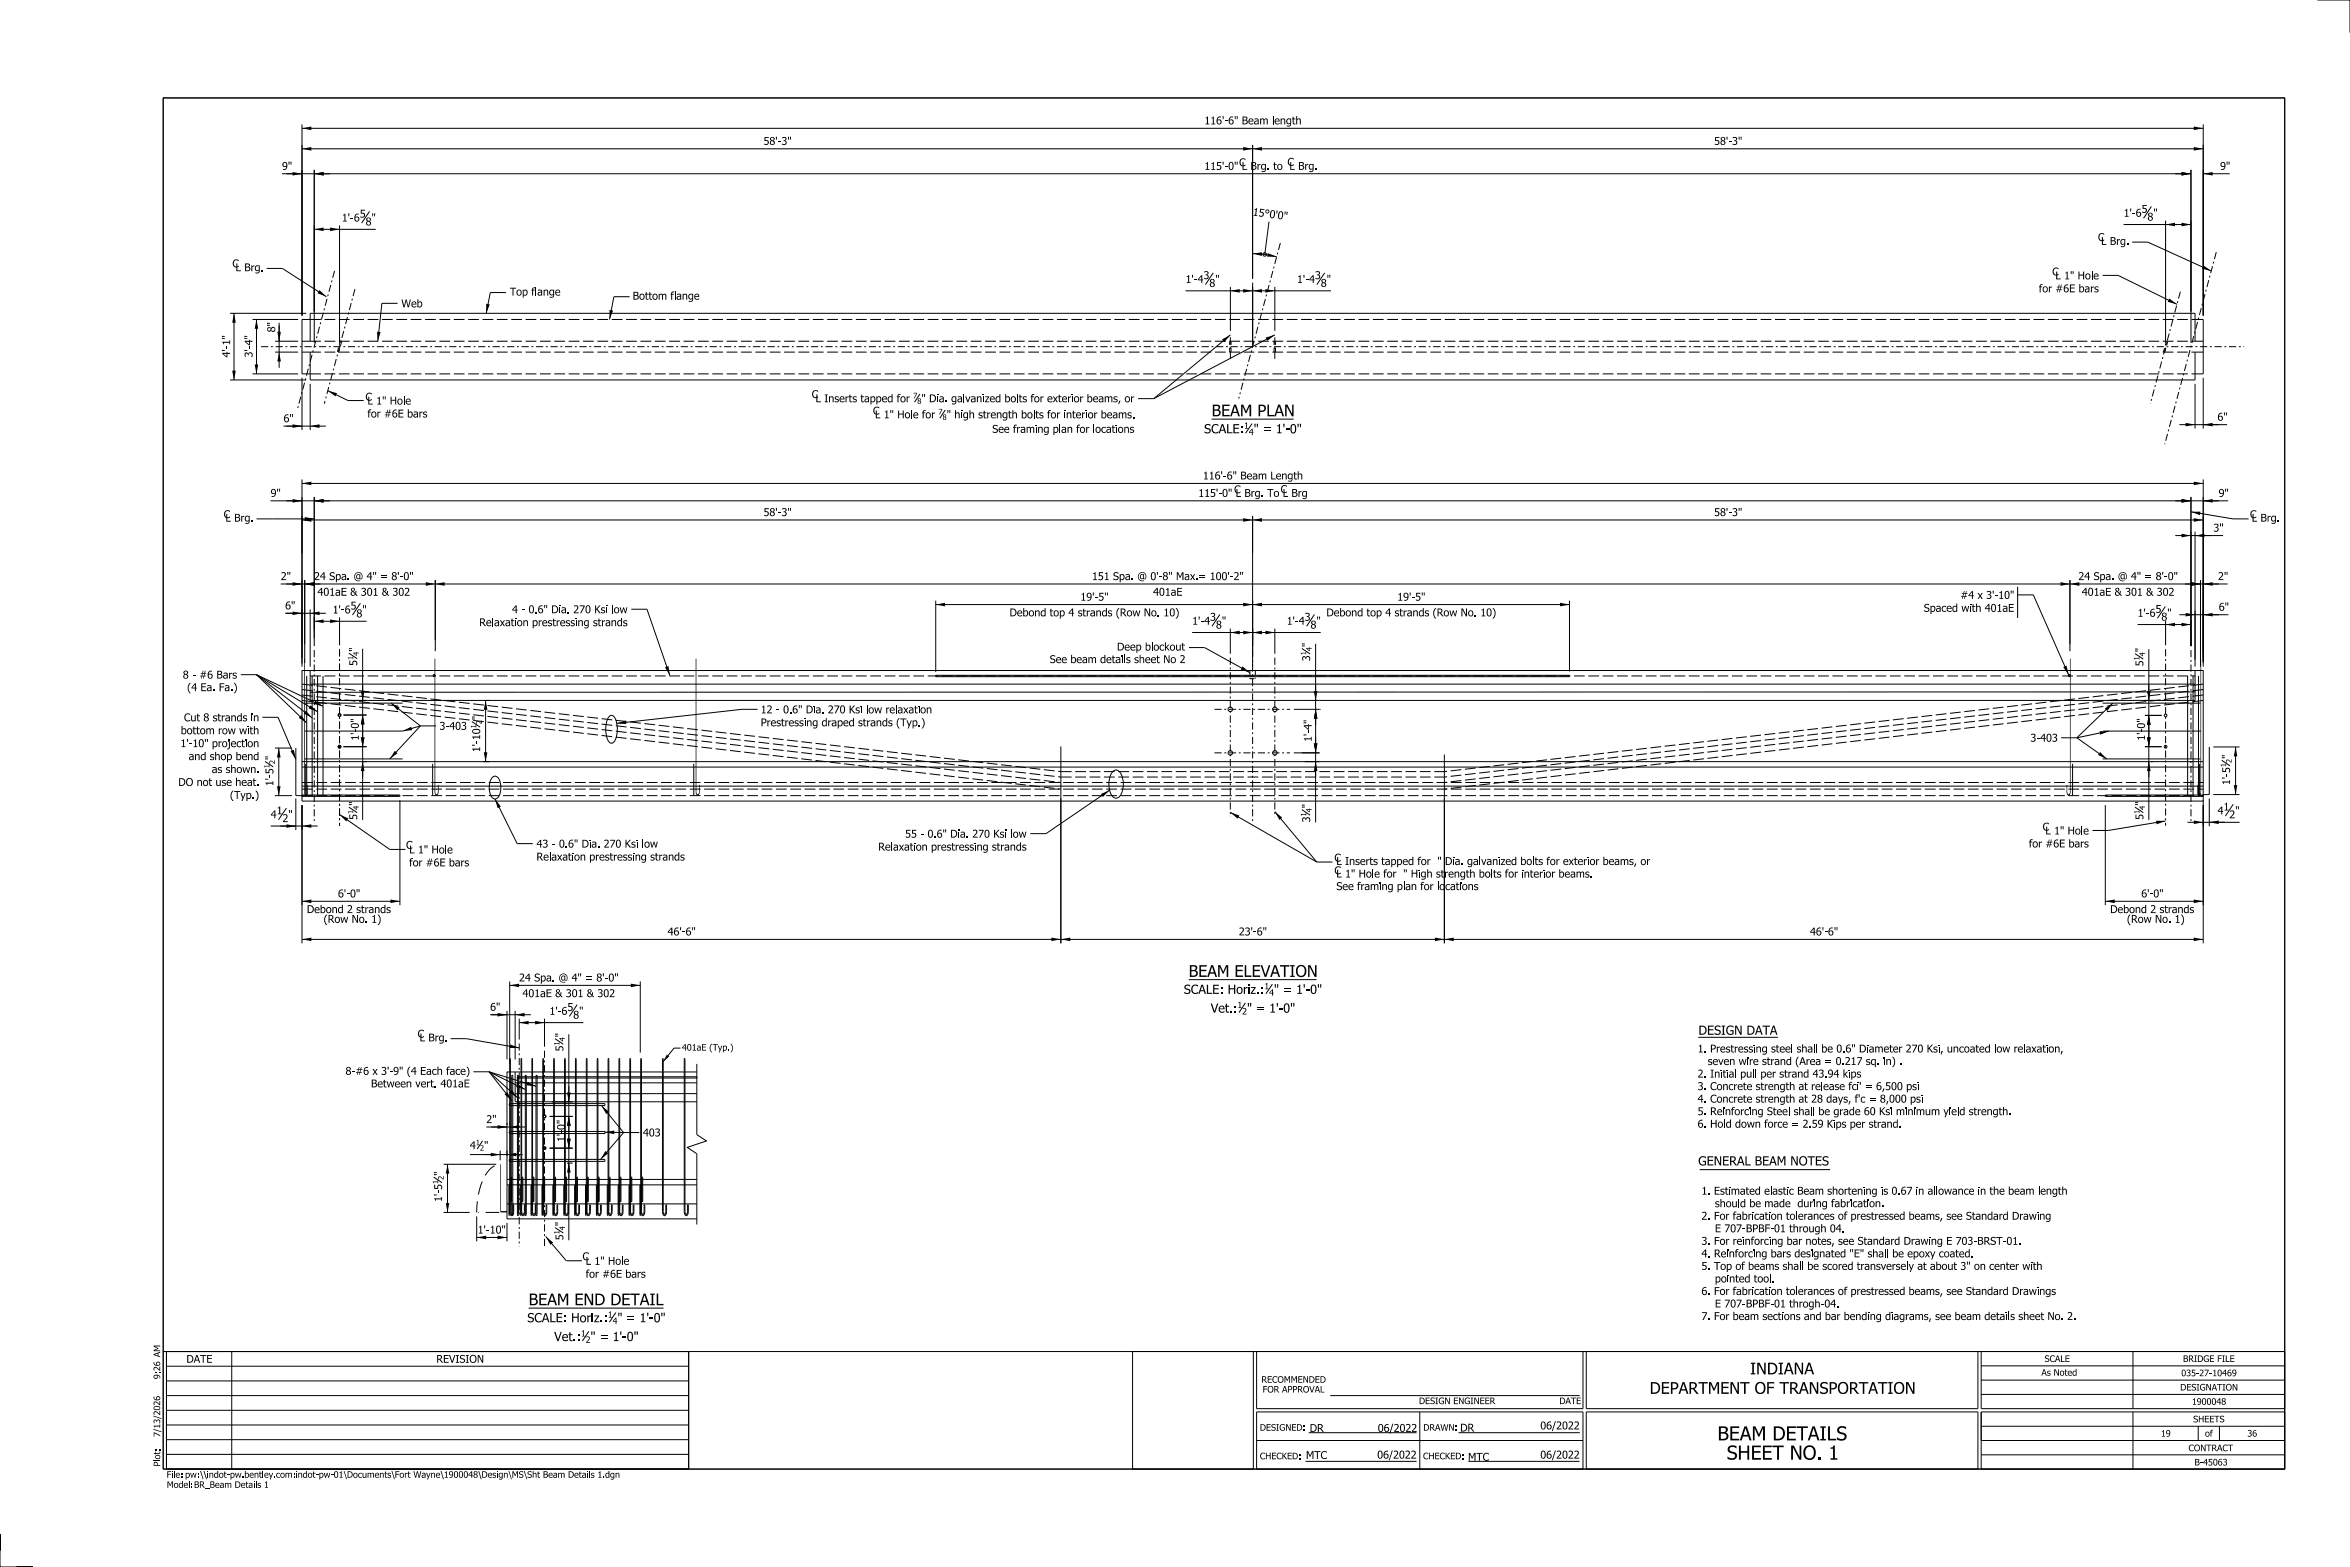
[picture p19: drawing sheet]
<svg xmlns="http://www.w3.org/2000/svg" width="914mm" height="610mm" viewBox="0 0 914 610" stroke-linecap="round" stroke-linejoin="round" font-family="sans-serif">
<defs><g id="words">
<g font-size="5.5">
<text x="668.3" y="560.4">BEAM DETAILS</text>
<text x="671.9" y="567.8">SHEET NO. 1</text>
</g>
<g font-size="4.6">
<text x="471.4" y="162">BEAM PLAN</text>
<text x="462.5" y="380">BEAM ELEVATION</text>
<text x="205.7" y="507.8">BEAM END DETAIL</text>
<text x="681" y="534.7">INDIANA</text>
<text x="641.9" y="542.2">DEPARTMENT OF TRANSPORTATION</text>
</g>
<g font-size="3.6">
<text x="468.5" y="168.6">SCALE: &quot; = 1'-0&quot;</text>
<text x="460.6" y="386.6">SCALE: Horiz.: &quot; = 1'-0&quot;</text>
<text x="471.1" y="393.9">Vet.: &quot; = 1'-0&quot;</text>
<text x="660.9" y="402.6">DESIGN DATA</text>
<text x="660.8" y="453.4">GENERAL BEAM NOTES</text>
<text x="205.2" y="514.4">SCALE: Horiz.: &quot; = 1'-0&quot;</text>
<text x="215.6" y="521.7">Vet.: &quot; = 1'-0&quot;</text>
</g>
<g font-size="3">
<text x="468.6" y="48.4">116'-6&quot; Beam length</text>
<text x="297.1" y="56.4">58'-3&quot;</text>
<text x="667" y="56.4">58'-3&quot;</text>
<text x="482.1" y="64.7">C</text>
<text x="501" y="64.5">C</text>
<text x="109.7" y="66.1">9&quot;</text>
<text x="468.6" y="66.1">115'-0&quot; L Brg. to</text>
<text x="502.4" y="66.1">L Brg.</text>
<text x="863.8" y="66.1">9&quot;</text>
<text x="487.3" y="83.8" transform="rotate(8 487.3 83.8)">1</text>
<text x="833.3" y="82.8">5</text>
<text x="133" y="86.2">1'-6</text>
<text x="140" y="84.7">5</text>
<text x="142.3" y="87.7">8</text>
<text x="489.6" y="84.1" transform="rotate(7 489.6 84.1)">5 °</text>
<text x="493.8" y="84.7" transform="rotate(8 493.8 84.7)">0</text>
<text x="496.1" y="85" transform="rotate(7 496.1 85)">'0</text>
<text x="826.3" y="84.3">1'-6</text>
<text x="835.6" y="85.8">8</text>
<text x="816.3" y="93.8">C</text>
<text x="817.5" y="95.3">L Brg.</text>
<text x="90.4" y="104">C</text>
<text x="91.7" y="105.5">L Brg.</text>
<text x="798.5" y="107.2">C</text>
<text x="461.3" y="110.1">1'-4</text>
<text x="468.3" y="108.6">3</text>
<text x="470.6" y="111.6">8</text>
<text x="504.7" y="110.1">1'-4</text>
<text x="511.6" y="108.6">3</text>
<text x="513.9" y="111.6">8</text>
<text x="793.3" y="113.7">for #6E bars</text>
<text x="799.8" y="108.7">L 1&quot; Hole</text>
<text x="156.1" y="119.6">Web</text>
<text x="198.4" y="115">Top flange</text>
<text x="246.2" y="116.6">Bottom flange</text>
<text x="107.1" y="129.3" transform="rotate(-90 107.1 129.3)">8&quot;</text>
<text x="89.5" y="135.9" transform="rotate(-90 89.5 135.9)">- &quot;</text>
<text x="98.3" y="135.9" transform="rotate(-90 98.3 135.9)">- &quot;</text>
<text x="89.5" y="139.1" transform="rotate(-90 89.5 139.1)">4'1</text>
<text x="142.2" y="155.9">C</text>
<text x="315.9" y="154.9">C</text>
<text x="143" y="157.4">L 1&quot; Hole</text>
<text x="317.3" y="156.5">L Inserts tapped for</text>
<text x="339.7" y="161.3">C</text>
<text x="358.5" y="156.5">&quot; Dia. galvanized bolts for exterior beams, or</text>
<text x="110.3" y="164.3">6&quot;</text>
<text x="143" y="162.4">for #6E bars</text>
<text x="340.5" y="162.7">L 1&quot; Hole for</text>
<text x="368.4" y="162.7">&quot; high strength bolts for interior beams.</text>
<text x="862.8" y="163.7">6&quot;</text>
<text x="386.1" y="168.4">See framing plan for locations</text>
<text x="468.1" y="186.5">116'-6&quot; Beam Length</text>
<text x="480.2" y="191.9">C</text>
<text x="498.3" y="191.8">C</text>
<text x="105.3" y="193.3">9&quot;</text>
<text x="466.3" y="193.3">115'-0&quot; L Brg. To L Brg</text>
<text x="863.3" y="193.3">9&quot;</text>
<text x="87" y="201.6">C</text>
<text x="87.7" y="203">L Brg.</text>
<text x="297.1" y="200.8">58'-3&quot;</text>
<text x="667" y="200.8">58'-3&quot;</text>
<text x="875.5" y="201.6">C</text>
<text x="876.2" y="203">L Brg.</text>
<text x="122.2" y="225.7">24 Spa. @ 4&quot; = 8'-0&quot;</text>
<text x="424.9" y="225.7">151 Spa. @ 0'-8&quot; Max.= 100'-2&quot;</text>
<text x="808.7" y="225.7">24 Spa. @ 4&quot; = 8'-0&quot;</text>
<text x="123.5" y="231.8">401aE &amp; 301 &amp; 302</text>
<text x="420.4" y="233.7">19'-5&quot;</text>
<text x="448.7" y="231.8">401aE</text>
<text x="543.7" y="233.7">19'-5&quot;</text>
<text x="762.8" y="233">#4 x 3'-10&quot;</text>
<text x="810.1" y="231.8">401aE &amp; 301 &amp; 302</text>
<text x="110.9" y="237.1">6&quot;</text>
<text x="129.4" y="238.6">1'-6</text>
<text x="136.4" y="237.1">5</text>
<text x="199.2" y="238.6">4 - 0.6&quot; Dia. 270 Ksi low</text>
<text x="392.8" y="239.8">Debond top 4 strands (Row No. 10)</text>
<text x="516.1" y="239.8">Debond top 4 strands (Row No. 10)</text>
<text x="748.5" y="238">Spaced with 401aE</text>
<text x="831.7" y="239.9">1'-6</text>
<text x="838.7" y="238.4">5</text>
<text x="863.3" y="237.6">6&quot;</text>
<text x="186.5" y="243.6">Relaxation prestressing strands</text>
<text x="463.9" y="243">1'-4</text>
<text x="470.8" y="241.5">3</text>
<text x="473.1" y="244.5">8</text>
<text x="500.7" y="243">1'-4</text>
<text x="507.6" y="241.5">3</text>
<text x="509.9" y="244.5">8</text>
<text x="841" y="241.5">8</text>
<text x="408.4" y="258">See beam details sheet No 2</text>
<text x="434.6" y="253.1">Deep blockout</text>
<text x="509.8" y="257.2" transform="rotate(-90 509.8 257.2)">3</text>
<text x="71.1" y="264">8 - #6 Bars</text>
<text x="139" y="259.1" transform="rotate(-90 139 259.1)">5</text>
<text x="834" y="259.2" transform="rotate(-90 834 259.2)">5</text>
<text x="72.8" y="268.9">(4 Ea. Fa.)</text>
<text x="71.6" y="280.6">Cut 8 strands in</text>
<text x="296" y="277.5">12 - 0.6&quot; Dia. 270 Ksi low relaxation</text>
<text x="70.3" y="285.6">bottom row with</text>
<text x="139.6" y="285" transform="rotate(-90 139.6 285)">- &quot;</text>
<text x="171" y="283.9">3-403</text>
<text x="296" y="282.5">Prestressing draped strands (Typ.)</text>
<text x="510.4" y="285.5" transform="rotate(-90 510.4 285.5)">-</text>
<text x="834.6" y="285" transform="rotate(-90 834.6 285)">- &quot;</text>
<text x="70.2" y="290.7">1'-10&quot; projection</text>
<text x="186.8" y="292.6" transform="rotate(-90 186.8 292.6)">1'10</text>
<text x="186.8" y="289.5" transform="rotate(-90 186.8 289.5)">-</text>
<text x="510.4" y="288.6" transform="rotate(-90 510.4 288.6)">1'4&quot;</text>
<text x="790" y="288.5">3-403</text>
<text x="73.4" y="295.7">and shop bend</text>
<text x="69.4" y="305.8">DO not use heat.</text>
<text x="82.4" y="300.7">as shown.</text>
<text x="106.4" y="305.9" transform="rotate(-90 106.4 305.9)">1'5</text>
<text x="106.4" y="302.7" transform="rotate(-90 106.4 302.7)">-</text>
<text x="867.7" y="305.4" transform="rotate(-90 867.7 305.4)">1'5</text>
<text x="867.7" y="302.3" transform="rotate(-90 867.7 302.3)">-</text>
<text x="89.5" y="310.8">(Typ.)</text>
<text x="107.6" y="316.8">1</text>
<text x="862.9" y="316.8">4</text>
<text x="865.2" y="315.3">1</text>
<text x="105.3" y="318.3">4</text>
<text x="109.9" y="319.8">2</text>
<text x="139" y="319" transform="rotate(-90 139 319)">5</text>
<text x="509.8" y="319.9" transform="rotate(-90 509.8 319.9)">3</text>
<text x="794.8" y="323.1">C</text>
<text x="834" y="319" transform="rotate(-90 834 319)">5</text>
<text x="867.5" y="318.4">2</text>
<text x="208.8" y="329.7">43 - 0.6&quot; Dia. 270 Ksi low</text>
<text x="352.2" y="325.9">55 - 0.6&quot; Dia. 270 Ksi low</text>
<text x="789.4" y="329.7">for #6E bars</text>
<text x="795.9" y="324.6">L 1&quot; Hole</text>
<text x="158" y="330.2">C</text>
<text x="159.2" y="332">L 1&quot; Hole</text>
<text x="208.8" y="334.8">Relaxation prestressing strands</text>
<text x="341.7" y="330.9">Relaxation prestressing strands</text>
<text x="519.2" y="335.2">C</text>
<text x="159.2" y="337">for #6E bars</text>
<text x="519.2" y="340.1">C</text>
<text x="520" y="341.4">L 1&quot; Hole for</text>
<text x="520" y="336.5">L Inserts tapped for</text>
<text x="547.3" y="341.4">&quot; High strength bolts for interior beams.</text>
<text x="559.1" y="336.5">&quot; Dia. galvanized bolts for exterior beams, or</text>
<text x="520" y="346.3">See framing plan for locations</text>
<text x="131.5" y="349.1">6'-0&quot;</text>
<text x="833.2" y="349.1">6'-0&quot;</text>
<text x="119.4" y="355.2">Debond 2 strands</text>
<text x="125.9" y="359">(Row No. 1)</text>
<text x="821.1" y="355.2">Debond 2 strands</text>
<text x="827.6" y="359">(Row No. 1)</text>
<text x="259.8" y="363.9">46'-6&quot;</text>
<text x="482" y="363.9">23'-6&quot;</text>
<text x="704.3" y="363.9">46'-6&quot;</text>
<text x="202" y="381.8">24 Spa. @ 4&quot; = 8'-0&quot;</text>
<text x="203.3" y="387.9">401aE &amp; 301 &amp; 302</text>
<text x="190.7" y="393.2">6&quot;</text>
<text x="213.8" y="394.8">1'-6</text>
<text x="220.8" y="393.3">5</text>
<text x="223.1" y="396.3">8</text>
<text x="162.5" y="403.7">C</text>
<text x="163.3" y="405.1">L Brg.</text>
<text x="219.2" y="409" transform="rotate(-90 219.2 409)">5</text>
<text x="660.6" y="409.4">1. Prestressing steel shall be 0.6&quot; Diameter 270 Ksi, uncoated low relaxation,</text>
<text x="134.4" y="418.1">8-#6 x 3'-9&quot; (4 Each face)</text>
<text x="660.6" y="419.2">2. Initial pull per strand 43.94 kips</text>
<text x="664.2" y="414.3">seven wire strand (Area = 0.217 sq. in) .</text>
<text x="144.2" y="423">Between vert. 401aE</text>
<text x="660.6" y="424.1">3. Concrete strength at release fci' = 6,500 psi</text>
<text x="660.6" y="428.9">4. Concrete strength at 28 days, f'c = 8,000 psi</text>
<text x="660.6" y="433.8">5. Reinforcing Steel shall be grade 60 Ksi minimum yield strength.</text>
<text x="219.8" y="441.1" transform="rotate(-90 219.8 441.1)">-</text>
<text x="250.2" y="442.1">403</text>
<text x="660.6" y="438.7">6. Hold down force = 2.59 Kips per strand.</text>
<text x="182.8" y="447">4</text>
<text x="219.8" y="444.3" transform="rotate(-90 219.8 444.3)">1'0&quot;</text>
<text x="172" y="467.6" transform="rotate(-90 172 467.6)">1'5</text>
<text x="172" y="464.4" transform="rotate(-90 172 464.4)">-</text>
<text x="662" y="464.8">1. Estimated elastic Beam shortening is 0.67 in allowance in the beam length</text>
<text x="666.8" y="469.6">should be made</text>
<text x="699.3" y="469.6">during fabrication.</text>
<text x="185.9" y="479.9">1'-10&quot;</text>
<text x="662" y="474.5">2. For fabrication tolerances of prestressed beams, see Standard Drawing</text>
<text x="666.7" y="479.4">E 707-BPBF-01 through 04.</text>
<text x="219.2" y="482.5" transform="rotate(-90 219.2 482.5)">5</text>
<text x="662" y="484.3">3. For reinforcing bar notes, see Standard Drawing E 703-BRST-01.</text>
<text x="226.7" y="490.3">C</text>
<text x="662" y="489.1">4. Reinforcing bars designated &quot;E&quot; shall be epoxy coated.</text>
<text x="227.9" y="497.1">for #6E bars</text>
<text x="227.9" y="492">L 1&quot; Hole</text>
<text x="662" y="494">5. Top of beams shall be scored transversely at about 3&quot; on center with</text>
<text x="662" y="503.8">6. For fabrication tolerances of prestressed beams, see Standard Drawings</text>
<text x="667.1" y="498.9">pointed tool.</text>
<text x="666.7" y="508.6">E 707-BPBF-01 throgh-04.</text>
<text x="662" y="513.5">7.For beam sections and bar bending diagrams, see beam details sheet No. 2.</text>
<text x="72.5" y="530.1">DATE</text>
<text x="169.8" y="530.1">REVISION</text>
<text x="509.6" y="557">DR</text>
<text x="536.1" y="557">06/2022</text>
<text x="568.2" y="556.9">DR</text>
<text x="599.3" y="556.1">06/2022</text>
<text x="508.1" y="567.6">MTC</text>
<text x="535.9" y="567.4">06/2022</text>
<text x="571.2" y="568.3">MTC</text>
<text x="599.3" y="567.4">06/2022</text>
</g>
<g font-size="2.5">
<text x="484.1" y="166.8">1</text>
<text x="485.9" y="169.3">4</text>
<text x="492" y="384.9">1</text>
<text x="493.8" y="387.3">4</text>
<text x="481.5" y="392.2">1</text>
<text x="483.3" y="394.7">2</text>
<text x="265.3" y="408.7">401aE (Typ.)</text>
<text x="236.5" y="512.6">1</text>
<text x="238.4" y="515.1">4</text>
<text x="226" y="519.9">1</text>
<text x="227.9" y="522.4">2</text>
<text x="62.3" y="533.4" transform="rotate(-90 62.3 533.4)">2</text>
<text x="795.6" y="529.8">SCALE</text>
<text x="849.4" y="529.8">BRIDGE FILE</text>
<text x="62.3" y="536.5" transform="rotate(-90 62.3 536.5)">9: 6 AM</text>
<text x="490.8" y="537.9">RECOMMENDED</text>
<text x="794.3" y="535.2">As Noted</text>
<text x="848.7" y="535.4">035-27-10469</text>
<text x="491.3" y="541.7">FOR APPROVAL</text>
<text x="848.3" y="540.9">DESIGNATION</text>
<text x="62.3" y="550.6" transform="rotate(-90 62.3 550.6)">2</text>
<text x="552.1" y="546.2">DESIGN ENGINEER</text>
<text x="606.8" y="546.2">DATE</text>
<text x="852.9" y="546.5">1900048</text>
<text x="62.3" y="555.8" transform="rotate(-90 62.3 555.8)">1</text>
<text x="490.2" y="556.6">DESIGNED:</text>
<text x="553.8" y="556.6">DRAWN:</text>
<text x="853.4" y="553.3">SHEETS</text>
<text x="62.3" y="559" transform="rotate(-90 62.3 559)">7/ 3/ 026</text>
<text x="840.8" y="558.9">19</text>
<text x="858" y="558.9">of</text>
<text x="874.5" y="558.9">36</text>
<text x="62.3" y="567.8" transform="rotate(-90 62.3 567.8)">o :</text>
<text x="490.2" y="567.7">CHECKED:</text>
<text x="553.7" y="567.7">CHECKED:</text>
<text x="851.6" y="564.5">CONTRACT</text>
<text x="62.3" y="570.5" transform="rotate(-90 62.3 570.5)">Plt</text>
<text x="64.8" y="574.9">File:pw:\\indot-pw.bentley.com:indot-pw-01\Documents\Fort Wayne\1900048\Design\MS\Sht Beam Details 1.dgn</text>
<text x="853.9" y="570.1">B-45063</text>
<text x="64.9" y="578.8">Model:</text>
<text x="75.5" y="578.8">BR_Beam Details 1</text>
</g>
<g font-size="2.1">
<text x="355.3" y="155">7</text>
<text x="365.1" y="161.2">7</text>
<text x="137.5" y="256.8" transform="rotate(-90 137.5 256.8)">1</text>
<text x="139.6" y="255.2" transform="rotate(-90 139.6 255.2)">4</text>
<text x="508.3" y="254.9" transform="rotate(-90 508.3 254.9)">1</text>
<text x="510.4" y="253.3" transform="rotate(-90 510.4 253.3)">4</text>
<text x="832.5" y="256.9" transform="rotate(-90 832.5 256.9)">1</text>
<text x="834.6" y="255.3" transform="rotate(-90 834.6 255.3)">4</text>
<text x="185.3" y="283.4" transform="rotate(-90 185.3 283.4)">1</text>
<text x="104.8" y="298.9" transform="rotate(-90 104.8 298.9)">1</text>
<text x="866.2" y="298.4" transform="rotate(-90 866.2 298.4)">1</text>
<text x="868.3" y="296.8" transform="rotate(-90 868.3 296.8)">2</text>
<text x="137.5" y="316.7" transform="rotate(-90 137.5 316.7)">1</text>
<text x="139.6" y="315.1" transform="rotate(-90 139.6 315.1)">4</text>
<text x="508.3" y="317.6" transform="rotate(-90 508.3 317.6)">1</text>
<text x="510.4" y="316" transform="rotate(-90 510.4 316)">4</text>
<text x="832.5" y="316.7" transform="rotate(-90 832.5 316.7)">1</text>
<text x="834.6" y="315.1" transform="rotate(-90 834.6 315.1)">4</text>
<text x="217.7" y="406.7" transform="rotate(-90 217.7 406.7)">1</text>
<text x="219.8" y="405.1" transform="rotate(-90 219.8 405.1)">4</text>
<text x="185.1" y="445.5">1</text>
<text x="186.7" y="447.6">2</text>
<text x="170.5" y="460.6" transform="rotate(-90 170.5 460.6)">1</text>
<text x="219.8" y="478.6" transform="rotate(-90 219.8 478.6)">4</text>
<text x="217.7" y="480.2" transform="rotate(-90 217.7 480.2)">1</text>
</g>
</g></defs>
<g fill="none" stroke="#000" stroke-width=".39" stroke-dasharray="4.2 1.4" stroke-linecap="butt">
<path d="M120.7 124.3h733.4M120.7 137h733.4M120.7 132.8h733.4M120.7 145.5h733.4M117.5 268.3l295.3 34M117.5 270.4l295.3 34M117.5 272.5l295.3 34.5M117.5 266.1l295.3 34.1M120.7 263h733.4M857.3 272.5l-295.3 34.5M857.3 270.4l-295.3 34M857.3 268.3l-295.3 34"/>
<path d="M857.3 266.1l-295.6 34.1M117.5 304.4h739.8M117.5 307h739.8M117.5 309.5h739.8M412.8 302.3h149.2M412.8 300.2h149.1"/>
</g>
<g fill="none" stroke="#000" stroke-width=".39">
<path d="M901.7 0h12.7v12.7M63.5 38.1h825.5v533.4h-825.5zM117.5 48.4v74.4M117.5 57.9h739.8M117.5 49.9h739.8M487.4 56.4v52M495.4 45.2v3.2M857.3 48.4v74.4M109.7 67.6h742.8M122.3 66.1v67.2M852.5 66.1v67.2M857.3 67.6h10.3"/>
<path d="M122.3 89.2h23.9M132.1 87.7v45.6M143.8 82.2l-3.1 4.6M487.4 98.7l4.7 .3 4.6 .9M493.8 86.2l-1.7 12.8M826.3 87.3h26.2M829.6 94.2h6.1l24.7 11.2M837.1 80.3l-3 4.6M842.6 85.8v47.5M103.8 104.4h6.1l17.1 11M154.7 118h-6.1l-1.6 14.8M196.9 113.8h-6.1l-1.6 8.1"/>
<path d="M208.5 111.8v3.2M245 115.4h-6.1l-1.7 8.9M262.7 113.4v3.2M461.3 113.1h56.6M472.1 106.2l-3 4.5M478.8 111.6v17.1M487.4 110v24.9M496 111.6v17.1M515.4 106.2l-3 4.5M814 105.5v3.2M818.1 107.1h6.1l22.9 11.3M89.5 121.9h29.7"/>
<path d="M91.1 121.9v25.9M98.2 124.3h17.8M99.8 124.3v21.2M107.1 132.8h8.9M107.1 137h8.9M108.6 125.6v17.5M117.5 132.8h3.2v-10.9h733.4v10.9h3.2M117.5 137h3.2v10.8h733.4v-10.8h3.2M120.7 124.3h-3.2v21.2h3.2M478.8 130.3l-29.9 24.8M496 130.3l-47.1 24.8M854.1 124.3h3.2v21.2h-3.2"/>
<path d="M89.5 147.8h29.7M98.2 145.5h17.8M117.5 147v20.3M120.7 149.3v18M127.5 152l7.9 3.8h6.1M157.3 154.2v3.2M354.7 159.6v3.1M358 153.2l-2.2 3.3M367.8 159.5l-2.1 3.2M375.1 153.3v3.2M395.9 153.3v3.2M402.4 159.6v3.1"/>
<path d="M442.8 155.1h6.1M854.1 149.3v17.4M857.3 147v19.7M110.3 165.8h16.5M412.4 165.2v3.2M425.6 165.2v3.2M471.4 163.1h31.9M487.2 164.8l-2.5 3.7M848 165.2h18.6M105.3 194.8h761.7M117.5 186.5v72.8M117.5 188.1h739.8"/>
<path d="M122.3 193.3v58.1M852.5 193.3v58.1M852.5 199.1l16.4 2.8h6.1M857.3 186.5v72.9M99.8 201.9h22.5M117.5 202.3h739.8M487.4 200.8v58.5M846.4 208.4h18.6M854.1 206.8v52.5M109.3 227.2h757.5M110.9 238.6h15.9M118.6 225.7v32.2"/>
<path d="M120.7 237.1v22.2M140.2 234.7l-3 4.6M169.4 225.7v27.6M238.3 235.4v3.2M245.6 237h6.1l8.9 25.8M364.1 233.7v27.7M364.1 235.2h246.6M474.7 239l-3.1 4.6M511.5 239l-3.1 4.6M610.7 233.7v27.5M785.1 231.4h6.1l13.7 31.2M785.1 228.3v12.1"/>
<path d="M805.4 225.7v27.6M842.5 236l-3 4.5M848 239.1h19.1M856.2 225.7v33.6M122.3 241.7h20.4M132.1 240.2v10.8M135.7 254.1l3.3 2.1M141.1 252.4v66.5M191.8 240.4v3.2M437.6 254.8v3.2M448.3 249.9v3.2M462.6 251.9h6.1l17.6 9.8"/>
<path d="M463.9 246.1h50M478.7 244.5v9.8M496 244.5v9.8M506.6 252.3l3.2 2.1M511.9 250.5v69.4M830.8 254.3l3.2 2.1M831.7 243h20.8M836.1 252.6v66.3M842.6 241.4v9.6M93.7 262.5h6.1M99.8 262.5l21.7 16.8M99.8 262.5l25.9 12.3"/>
<path d="M99.8 262.5l23.8 14.4M99.8 262.5l19.5 18.7M102.1 279h6.1l6.9 16.4M118.6 273.5h38.1M119.3 263v46.5M120.7 260.8h-3.2v50.8h739.8M120.7 260.8v11.7h733.4v-11.7M120.7 260.8h733.4M120.7 266.1h733.4M121.5 263v46.5M123.6 263v46.5M125.7 263v46.5"/>
<path d="M133.6 278.2h9M152.2 273.5l11.4 8.9M188.9 272.5v23.8M236.9 278.9a1.47 1.47 0 0 1 1.7-.5 1.47 1.47 0 0 1 .9 1.5 9.9 9.9 0 0 1-.9 9l-.3 .2a2.46 2.46 0 0 1-2.3-2.7 10.2 10.2 0 0 1 .9-7.5zM294.8 275.9h-6.1l-48.7 5.5M337.4 274.3v3.2M348.7 274.3v3.2M364.1 262.7h246.6v.5h-246.6zM503.4 275.9h10M510.4 272.5h.1M513.4 275.9h.1M818.1 273.5h38.1"/>
<path d="M822.1 273.5l-14 13.5M834.6 278.3h6.5M851.2 263v46.5M853.3 263v46.5M854.1 269.2l-733.4 .1M854.1 260.8h3.2v106.2M855.5 263v46.5M103.1 296.2l3.2 2.1M107 291h6.6M108.5 291v18.5M115.1 291v18.5h2.4M117.5 296.3h739.8"/>
<path d="M117.5 298.4h739.8M118.6 295.2h38.1M119 297.1v12.4M132.1 281.1h.1M133.6 290.5h9M163.6 282.4l-11.9 12.8M163.6 282.4h6.1M163.6 282.4l-6.9 2h-38.1M168.3 297.1v12.4M183.6 280.7l3.2 2.2M269.9 297.1v12.4M412.8 290.4v76.6"/>
<path d="M503.4 292.9h10M562 293.5v73.5M802 287h6.1M806.4 297.1v12.4M808.1 287l11.6 8.2M818.1 295.2h38.1M818.4 284.4h38.1M820.6 284.4l-12.5 2.6M834.6 290.5h6.5M855.8 297.1v12.4M859.6 290.6v18.5h-2.3M861.2 290.6h10.2"/>
<path d="M864.5 295.8l3.2 2.1M869.9 290.6v18.5M107 309.5h6.6M111.4 314.4l-3 4.5M115.1 310.6v12.3M117.5 313.2v53.8M117.5 309.3h38.1v.5h-38.1M117.5 305.8h739.8M132.1 316.9l19.6 13.5h6.1M135.7 314l3.3 2.1M155.6 311.3v40.8M191.6 302.4a1.69 1.69 0 0 1 1.8-.3 1.69 1.69 0 0 1 1 1.6l.4 1.5a5.4 5.4 0 0 1-1.8 5.6 2.91 2.91 0 0 1-2.6-3.3 6.6 6.6 0 0 1 1.2-5.1z"/>
<path d="M192.6 310.8l8.6 17.4h6.1M431.8 307.4l-24.8 16.9h-6.1M432.9 300.3a1.9 1.9 0 0 1 1.9-.7 1.9 1.9 0 0 1 1.4 1.6 8.6 8.6 0 0 1-.9 8.9 2.12 2.12 0 0 1-3.2-1.6l-.6-3.5a7.9 7.9 0 0 1 1.4-4.7zM478.7 316l33.7 19.4M496 315.7l16.4 19.7M506.6 315l3.2 2.1M819.2 313.2v38.9M830.8 314l3.2 2.1M842.6 319.4l-22.3 3.7h-6.1M851.2 319.9h20.2M857.3 309.3h-38.1v.5h38.1M859.6 310.6v10.8"/>
<path d="M861.2 309.1h10.2M869 312.9l-3.1 4.6M105.3 321.3h18.3M173.5 328.8v3.2M214 331.6v3.2M250.1 326.6v3.1M347 327.7v3.2M393.6 322.7v3.2M512.4 335.4h6.1M534.2 338.2v3.2M575.8 333.3v3.2M580.5 338.2v3.2"/>
<path d="M596.7 333.3v3.2M810.1 321.5v3.1M117.5 350.6h38.1M546.3 343.1v3.2M559.6 343.1v3.2M819.2 350.6h38.1M117.5 365.4h739.8M190.7 394.8h15.9M197.3 393.2v19M198.3 381.8v89.5a1 1 0 0 0 .2 1.1 1 1 0 0 0 1 .3l.4-1v-3h-.3v2.6l-.3 1h-.4l-.3-1-.1-59.5-.2 .3M198.3 383.3h50.8M200.4 393.2v19"/>
<path d="M202 397.8h25M202 396.3v8.1M211.9 396.3v10.9M224.6 390.8l-3.1 4.6M249.1 381.8v27.7M462.5 381.1h49.8M484.6 390.2l-2.5 3.7M495.1 382.9l-2.5 3.7M175.4 404.1h6.1l20.6 3.6M184.2 416.9h6.1M190.3 416.9l11 10.1M190.3 416.9l18.3 5.7"/>
<path d="M190.3 416.9l14.1 6.9M190.3 416.9l8.8 11.2M199.2 418.4l.3 .3v53.8l-.2 .4-.2-.4zM200.4 417v11.6h70.7M201.4 418.4l.3 .3-.2 54.2-.2-.4zM202.8 411.9l.2 .2v59.2l.3 1h.4l.3-.6v-3h.3v2.6a.99 .99 0 0 1-.2 1.1 .99 .99 0 0 1-1 .3l-.4-1.4zM204.5 418.3l.3 .4v53.8l-.2 .4zM208.7 418.3l.3 .4v53.8l-.2 .4-.2-.4zM211.2 411.9l.3 .2v59.2l.3 1h.4l.3-.6v-3h.3v2.6a.99 .99 0 0 1-.2 1.1 .99 .99 0 0 1-1 .3l-.4-1.4zM215.5 411.9l.2 .2v59.2l.3 1h.4l.3-.6v-3h.3v2.6a.99 .99 0 0 1-.2 1.1 .99 .99 0 0 1-1 .3l-.4-1.4zM216 404.1l3.2 2.1M221.3 402.3v80.2"/>
<path d="M224 411.9l.2 .2v59.2l.3 1h.4l.3-.6v-3h.3v2.6a1.21 1.21 0 0 1-1 1.6l-.6-1.6zM232.4 411.9l.3 .2v59.2l.3 1h.4l.2-.6 .1-3h.3v2.6a1.21 1.21 0 0 1-1 1.6l-.6-1.6zM240.9 411.9l.2 .2v59.2l.3 1h.4l.3-.6v-3h.3v2.6a1.21 1.21 0 0 1-1 1.6l-.6-1.6zM257.8 411.9l.3 .2v59.2l.3 1h.4l.2-.6 .1-3h.3v2.6a1.21 1.21 0 0 1-1 1.6l-.6-1.6zM264.8 407.7h-2.5l-4.2 5.3M266.3 411.9l.2 .2v59.2l.3 1h.4l.3-.6v-3h.3v2.6a1.21 1.21 0 0 1-1 1.6l-.6-1.6zM271.1 413.9v27.5l3.8 2.5-7.5 2.5 3.7 2.4v27.6M271.1 418.9h-69.8v.5h69.8M271.1 417h-73.8v57.2h73.8M660.8 403.5h31M675.3 416v3.2M682.3 416v3.2"/>
<path d="M683.2 416v3.2M697.3 406.3v3.1M705.9 406.3v3.1M706.9 406.3v3.1M776.3 406.3v3.1M787.7 406.3v3.1M189.2 438.4h15.2M198.2 429.5l37.2-.2v.8h-36.9zM200.4 421.3h70.7M211.9 437.2h.1M213.9 434.3h8.9M214.7 428.7h8.1"/>
<path d="M234.1 430.1l8.5 10.5M271.1 425.4l-70.7 .1M671 435.5v3.2M696.1 430.6v3.2M704.8 430.6v3.2M705.7 430.6v3.2M708.9 420.9v3.2M761.9 430.6v3.2M168.8 457.9l3.2 2.2M172.6 452.9h20.5M174.1 452.9v18.8M182.8 449.2h20.6"/>
<path d="M187.6 459.6l-1.4 5.1M187.8 443.8l-2.1 3.2M192.4 453.5l-2 1.6-1.6 2.2M194.6 447.6v3.8M197.3 458.8h73.8M198.2 451.2l37.2-.2v.8h-36.9zM198.2 440.4l37.2-.2v.8h-36.9l-.3-.2zM198.8 458l.2 .2-.1 9.3zM203.2 458l.2 .2-.1 9.3zM207.5 458l.3 .2-.2 9.3zM211.7 458l.2 .2-.1 9.3zM213.9 446.7h8.9"/>
<path d="M216 458l.2 .2-.1 9.3zM220.2 458l.3 .2-.2 9.3zM220.6 452.5h2.2M224.4 458l.3 .2-.2 9.3zM228.7 458l.2 .2-.1 9.3zM232.9 458l.3 .2-.2 9.3zM235.4 440.4l7.2 .2M237.1 458l.3 .2-.2 9.3zM241.4 458l.2 .2-.1 9.3zM242.6 440.6h6.1M242.6 440.6l-8.9 10.4M245.6 458l.3 .2-.2 9.3z"/>
<path d="M249.8 458l.3 .2-.2 9.3zM661.4 455h50.7M172.6 471.7h10.2M185.5 473.2v9.7M185.7 467.3l-.2 4.4M186 471.7h.3M188.9 471.7h5.3M197.3 475.7v7.2M197.3 460.9h73.8M197.3 468.3h73.8M198 461.2l.3 .2-.2 11.4zM202.4 461.2l.3 .2-.2 11.4z"/>
<path d="M206.7 461.1v11.7zM208.5 468.7h-.2l-.1 3-.4 .7-.6-1.1-.1-59.5-.1 59.5a1 1 0 0 0 .1 1.1 1 1 0 0 0 1.1 .3l.3-1.4M210.9 461.1l.2 .2-.1 11.5zM215.2 461v11.8zM216 477.6l3.2 2.1M219.6 461.3l-.2-.1 .1 11.6 .3-61 .2 59.5 .1 .8 .4 .3 .4-.7 .1-3h.3M219.7 471.3a1.02 1.02 0 0 0 1.2 1.4l.4-1.4M223.6 461.2l.3 .1-.2 11.5zM228.1 461.3l-.1-.3v11.8l.3-61 .1 59.5 .3 1h.4l.3-.6v-3h.3v2.6a1.21 1.21 0 0 1-1 1.6l-.6-1.6M232.1 461.1l.2 .2-.1 11.5zM236.6 461.3l-.2-.3v11.8l.3-61 .2 59.5 .3 1h.4l.3-.6v-3h.3v2.6a1.21 1.21 0 0 1-1 1.6l-.6-1.6M240.6 461.1l.2 .2-.1 11.5z"/>
<path d="M245 461.3l-.1-.3v11.8l.3-61 .2 59.5 .3 1h.4l.2-.6 .1-3h.3v2.6a1.21 1.21 0 0 1-1 1.6l-.6-1.6M249.3 461.3l-.2-.3v11.8l.3-61 .2 59.5 .3 1h.4l.3-.6v-3h.3v2.6a1.21 1.21 0 0 1-1 1.6l-.6-1.6M676.6 466.4v3.2M689.1 461.6v3.1M699.1 471.3v3.2M752.7 461.6v3.1M753.7 461.6v3.1M793.4 461.6v3.1M185.5 481.4h11.8M212.3 481l8 9.5h6.1M242.2 488.8v3.3M688.8 495.7v3.2"/>
<path d="M700.5 490.8v3.2M701.4 490.8v3.2M733.5 486v3.1M734.5 486v3.1M742.2 490.8v3.2M205.7 508.9h52.5M229.1 517.9l-2.5 3.8M239.6 510.6l-2.5 3.7M699.1 500.6v3.2M781.7 510.3v3.2M63.5 525.8h825.5M64.8 525.8h203.2v45.7h-203.2z"/>
<path d="M64.8 531.5h203.2M64.8 537.2h203.2M90.2 525.8v45.7M440.7 525.8h47v45.7h-47zM488.9 525.8h127v22.2h-127zM617.2 525.8h152.4v22.2h-152.4zM770.9 536.9h118.1M770.9 531.4h118.1M770.9 525.8h118.1v22.2h-118.1zM829.9 525.8v22.2M64.8 542.9h203.2M64.8 554.4h203.2"/>
<path d="M64.8 548.6h203.2M488.9 549.3h127v22.2h-127zM509.2 557.4h42M517.6 542.9h97.1M552.4 549.3v22.2M567.5 557.4h47.2M617.2 549.3h152.4v22.2h-152.4zM770.9 549.3h118.1v22.2h-118.1zM770.9 549.3v11.1h118.1M770.9 542.5h118.1M770.9 554.8h118.1M829.9 549.3v22.2"/>
<path d="M855.3 554.8v5.6M863.6 554.8v5.6M59.7 568.2h2.6M64.8 565.8h203.2M64.8 560.1h203.2M67.9 572.2v2.7M73.6 576.2v2.6M99.7 576.2v2.6M102.3 572.2v2.7M229.4 572.2v2.7M488.9 560.4h127M508 568.5h43.2"/>
<path d="M571.4 568.5h43.2M770.9 566h118.1M0 603.2v-6.3v12.7h12.7h-6.4"/>
<circle cx="492.1" cy="99" r=".69"/>
<circle cx="132.1" cy="278.2" r=".53"/>
<circle cx="168.9" cy="262.8" r=".39"/>
<circle cx="478.7" cy="275.9" r=".88"/>
<circle cx="496" cy="275.9" r=".87"/>
<circle cx="805.2" cy="262.8" r=".38"/>
<circle cx="842.7" cy="278.3" r=".54"/>
<circle cx="132.1" cy="290.5" r=".54"/>
<circle cx="478.7" cy="292.9" r=".88"/>
<circle cx="496" cy="292.9" r=".87"/>
<circle cx="842.7" cy="290.5" r=".54"/>
<circle cx="211.9" cy="434.3" r=".53"/>
<circle cx="211.9" cy="446.7" r=".53"/>
</g>
<g fill="none" stroke="#000" stroke-width=".39" stroke-dasharray="2.8 1.1 .7 1.1" stroke-linecap="butt">
<path d="M498.2 94.5l-16.2 60.5M862.4 98.1l-20.1 74.7M130.2 105.4l-14.6 54.2M138.1 112.5l-11.9 44.6M848.4 113.5l-11.7 43.6M101.6 134.9h771.6M478.8 139.6v-9.3M496 139.6v-9.3M122.3 252.9v67M132.1 252.6v68.6M478.7 255.8v62.1M487.4 252.9v67"/>
<path d="M496 255.8v62.1M842.6 252.6v68.6M852.5 252.9v67M472.5 275.9h29.4M472.5 292.9h29.4M202 405.9v79M211.9 408.7v77"/>
</g>
<g fill="#000">
<path d="M117.5 57.9l3.6-.7v1.4zM117.5 49.9l3.6-.7v1.4zM483.7 57.2l3.7 .7-3.7 .7zM487.4 57.9l3.7-.7v1.4zM853.6 57.2l3.7 .7-3.7 .7zM853.6 49.2l3.7 .7-3.7 .7zM113.8 66.9l3.7 .7-3.7 .7zM122.3 67.6l3.6-.7v1.4zM848.9 66.9l3.6 .7-3.6 .7zM857.3 67.6l3.7-.7v1.4zM122.3 89.2l3.6-.7v1.4zM128.4 88.5l3.7 .7-3.7 .7z"/>
<path d="M487.4 98.7l3.7-.6-.1 1.5zM493.3 98.5l3.4 1.4-3.7-.1zM842.6 87.3l3.7-.7v1.5zM848.9 86.6l3.6 .7-3.6 .8zM124.3 112.9l2.7 2.5-3.5-1.3zM189.2 118.2l1.4 .2-1.4 3.5zM478.8 113.1l3.6-.6v1.3zM483.7 112.5l3.7 .6-3.7 .7zM487.4 113.1l3.7-.6v1.3zM492.4 112.5l3.6 .6-3.6 .7zM844.1 116.1l3 2.3-3.6-1zM857.4 103.3l3 2.1-3.6-.9z"/>
<path d="M91.1 121.9l.7 3.7h-1.5zM99.8 124.3l.7 3.6h-1.4zM107.9 129.1h1.4l-.7 3.7zM146.7 129l1.4 .2-1.1 3.6zM237.2 120.5l1.3 .3-1.3 3.5zM475.5 132.1l3.3-1.8-2.4 2.8zM492.5 131.3l3.5-1-2.9 2.3zM90.3 144.2h1.5l-.7 3.6zM99.1 141.8h1.4l-.7 3.7zM108.6 137l.7 3.6h-1.4zM127.5 152l3.6 1-.6 1.2zM113.8 165.1l3.7 .7-3.7 .7z"/>
<path d="M120.7 165.8l3.6-.7v1.4zM850.4 164.5l3.7 .7-3.7 .7zM857.3 165.2l3.7-.7v1.4zM113.8 194.1l3.7 .7-3.7 .7zM117.5 188.1l3.6-.7v1.3zM122.3 194.8l3.6-.7v1.4zM848.9 194.1l3.6 .7-3.6 .7zM853.6 187.4l3.7 .7-3.7 .6zM857.3 194.8l3.7-.7v1.4zM118.6 201.2l3.7 .7-3.7 .7zM117.5 202.3l3.6-.7v1.4zM483.7 201.6l3.7 .7-3.7 .7z"/>
<path d="M487.4 202.3l3.6-.7v1.4zM848.9 207.6l3.6 .8-3.6 .7zM853.6 201.6l3.7 .7-3.7 .7zM852.5 199.1l3.7-.1-.2 1.4zM854.1 208.4l3.7-.8v1.5zM113.8 237.9l3.7 .7-3.7 .7zM113.8 226.5l3.7 .7-3.7 .7zM118.6 227.2l3.6-.7v1.4zM120.7 238.6l3.7-.7v1.4zM165.7 226.5l3.7 .7-3.7 .7zM169.4 227.2l3.6-.7v1.4zM364.1 235.2l3.6-.7v1.4z"/>
<path d="M483.7 234.5l3.7 .7-3.7 .7zM487.4 235.2l3.6-.7v1.4zM607 234.5l3.7 .7-3.7 .7zM801.8 226.5l3.6 .7-3.6 .7zM805.4 227.2l3.7-.7v1.4zM850.4 238.4l3.7 .7-3.7 .7zM852.6 226.5l3.6 .7-3.6 .7zM857.3 227.2l3.7-.7v1.4zM857.3 239.1l3.7-.7v1.4zM122.3 241.7l3.6-.7v1.4zM128.4 241l3.7 .7-3.7 .7zM258.8 259.6l1.3-.5 .5 3.7z"/>
<path d="M478.7 246.1l3.7-.7v1.4zM483.5 259.3l2.8 2.4-3.5-1.2zM483.7 245.4l3.7 .7-3.7 .7zM487.4 246.1l3.6-.7v1.4zM492.4 245.4l3.6 .7-3.6 .7zM802.8 259.5l1.3-.6 .8 3.7zM842.6 243l3.7-.7v1.4zM848.9 242.3l3.6 .7-3.6 .7zM117.2 278.2l2.1 3-3.1-2zM119 276.5l2.5 2.8-3.4-1.7zM120.8 274.4l2.8 2.5-3.5-1.3zM122.7 272.6l3 2.2-3.6-.9z"/>
<path d="M140.4 268.9h1.4l-.7 3.6zM152.2 273.5l3.3 1.7-.8 1.2zM188.9 272.5l.8 3.7h-1.5zM511.9 275.9l.7 3.7h-1.4zM511.2 268.9h1.4l-.7 3.6zM819 275.6l3.1-2.1-2.1 3.1zM835.4 268.9h1.4l-.7 3.6zM108.5 291l.7 3.7h-1.4zM113.1 292.3l1.2-.6 .8 3.7zM141.1 278.2l.7 3.6h-1.4zM141.1 296.3l.7 3.7h-1.4zM140.4 286.8h1.4l-.7 3.7z"/>
<path d="M153.6 292.1l1.1 1-3 2.1zM156.7 284.4l3.3-1.7 .4 1.4zM188.2 292.7h1.5l-.8 3.6zM240 281.4l3.6-1.1 .1 1.4zM511.9 296.3l.7 3.7h-1.4zM511.2 289.2h1.4l-.7 3.7zM816.9 284.5l3.7-.1-3.4 1.4zM817.2 292.6l2.5 2.6-3.3-1.5zM836.1 296.3l.7 3.7h-1.4zM836.1 278.3l.7 3.7h-1.4zM835.4 286.8h1.4l-.7 3.7zM869.9 290.6l.6 3.7h-1.3z"/>
<path d="M107.8 305.9h1.4l-.7 3.6zM132.1 316.9l3.4 1.5-.8 1.1zM192.6 310.8l2.3 3-1.3 .6zM428.3 308.9l3.5-1.5-2.7 2.7zM478.7 316l3.5 1.3-.7 1.2zM496 315.7l2.9 2.4-1.1 .9zM838.9 319.3l3.7 .1-3.4 1.3zM853.6 319.2l3.7 .7-3.7 .7zM869.2 305.4h1.3l-.6 3.7zM111.5 320.7l3.6 .6-3.6 .8zM117.5 321.3l3.6-.6v1.4zM859.6 319.9l3.7-.7v1.4z"/>
<path d="M117.5 350.6l3.6-.7v1.4zM151.9 349.9l3.7 .7-3.7 .7zM819.2 350.6l3.7-.7v1.4zM853.6 349.9l3.7 .7-3.7 .7zM117.5 365.4l3.6-.7v1.4zM409.1 364.7l3.7 .7-3.7 .7zM412.8 365.4l3.7-.7v1.4zM558.3 364.7l3.7 .7-3.7 .7zM562 365.4l3.6-.7v1.4zM853.6 364.7l3.7 .7-3.7 .7zM193.6 394.1l3.7 .7-3.7 .7zM198.3 383.3l3.7-.6v1.3z"/>
<path d="M200.4 394.8l3.7-.7v1.4zM202 397.8l3.7-.6v1.3zM208.2 397.2l3.7 .6-3.7 .7zM245.5 382.7l3.6 .6-3.6 .7zM198.6 406.3l3.5 1.4h-3.7zM259.5 410.3l.9 .7-2.3 2zM193.6 437.7l3.7 .7-3.7 .7zM196.3 425.7l1.1-.8 1.7 3.2zM199.1 424l2.2 3-3.1-2zM201.4 421.6l3 2.2-3.6-.9zM198.3 438.4l3.7-.7v1.4zM205.3 420.9l3.3 1.7-3.7-.4z"/>
<path d="M221.3 434.3l.7 3.7h-1.4zM220.6 425h1.4l-.7 3.7zM234.1 430.1l2.8 2.4-1 .9zM174.1 452.9l.7 3.7h-1.3zM191 448.5l3.6 .7-3.6 .7zM197.3 449.2l3.6-.7v1.4zM221.3 452.5l.7 3.6h-1.4zM220.6 443h1.4l-.7 3.7zM235.5 447.8l1.1 .9-2.9 2.3zM235.4 440.4l3.6-.6v1.4zM173.5 468h1.3l-.7 3.7zM185.5 481.4l3.7-.7v1.4z"/>
<path d="M193.6 480.7l3.7 .7-3.7 .7zM212.3 481l2.9 2.4-1 .9z"/>
<path d="M301.9 53.2h.4v1.2h-.3z" fill-rule="evenodd"/>
<path d="M306.6 53.2h.4v1.2h-.3z" fill-rule="evenodd"/>
<path d="M307.4 53.2h.4l-.1 1.2h-.3z" fill-rule="evenodd"/>
<path d="M475.7 45.2h.4v1.2h-.3z" fill-rule="evenodd"/>
<path d="M480.4 45.2h.4v1.2h-.3z" fill-rule="evenodd"/>
<path d="M481.2 45.2h.4l-.1 1.2h-.2z" fill-rule="evenodd"/>
<path d="M504.4 45.2h.4v1.2a.78 .78 0 0 1 .9-.3 .78 .78 0 0 1 .5 .8v1.5h-.4v-1.3a.56 .56 0 0 0-.3-.7 .56 .56 0 0 0-.7 .3v1.7h-.4z" fill-rule="evenodd"/>
<path d="M671.8 53.2h.4l-.1 1.2h-.2z" fill-rule="evenodd"/>
<path d="M676.5 53.2h.4l-.1 1.2h-.2z" fill-rule="evenodd"/>
<path d="M677.3 53.2h.4l-.1 1.2h-.3z" fill-rule="evenodd"/>
<path d="M112.2 62.9h.5l-.1 1.2h-.3z" fill-rule="evenodd"/>
<path d="M113 62.9h.5l-.2 1.2h-.2z" fill-rule="evenodd"/>
<path d="M475.7 62.9h.4v1.2h-.3z" fill-rule="evenodd"/>
<path d="M480.4 62.9h.4v1.2h-.3z" fill-rule="evenodd"/>
<path d="M481.2 62.9h.4l-.1 1.2h-.2z" fill-rule="evenodd"/>
<path d="M866.4 62.9h.4l-.1 1.2h-.2z" fill-rule="evenodd"/>
<path d="M867.1 62.9h.5l-.1 1.2h-.3z" fill-rule="evenodd"/>
<path d="M135.5 83h.5l-.1 1.2h-.3z" fill-rule="evenodd"/>
<path d="M144.8 83h.4l-.1 1.2h-.2z" fill-rule="evenodd"/>
<path d="M145.6 83h.4l-.1 1.2h-.3z" fill-rule="evenodd"/>
<path d="M828.8 81.1h.5l-.1 1.2h-.3z" fill-rule="evenodd"/>
<path d="M838.1 81.1h.5l-.1 1.2h-.3z" fill-rule="evenodd"/>
<path d="M838.9 81.1h.4l-.1 1.2h-.2z" fill-rule="evenodd"/>
<path d="M162.4 116.4v3.2l.4-.1a1.12 1.12 0 0 0 1.5-.9 1.12 1.12 0 0 0-1.2-1.3l-.3 .2v-1.1zM162.8 117.8a.75 .75 0 0 1 1.1 0 .75 .75 0 0 1 0 1.1l-.4 .4-.7-.1z" fill-rule="evenodd"/>
<path d="M207.3 112a.51 .51 0 0 1 .5-.2 .51 .51 0 0 1 .4 .4l-.1-.1a.45 .45 0 0 0-.5 .1 .45 .45 0 0 0-.2 .5h.7v.3h-.7v2h-.4v-2h-.2v-.3h.2z" fill-rule="evenodd"/>
<path d="M261.4 113.6a.51 .51 0 0 1 .5-.3 .51 .51 0 0 1 .4 .5l-.7 .2-.1 .3h.7v.3h-.7v2h-.3v-2h-.3v-.3h.3z" fill-rule="evenodd"/>
<path d="M463.8 106.9h.5l-.1 1.2h-.3z" fill-rule="evenodd"/>
<path d="M473.1 106.9h.4v1.2h-.3z" fill-rule="evenodd"/>
<path d="M473.9 106.9h.4l-.1 1.2h-.2z" fill-rule="evenodd"/>
<path d="M507.2 106.9h.4l-.1 1.2h-.2z" fill-rule="evenodd"/>
<path d="M516.5 106.9h.4l-.1 1.2h-.3z" fill-rule="evenodd"/>
<path d="M517.2 106.9h.5l-.1 1.2h-.3z" fill-rule="evenodd"/>
<path d="M793.9 110.7a.51 .51 0 0 1 .5-.2 .51 .51 0 0 1 .4 .4 .49 .49 0 0 0-.6 0 .49 .49 0 0 0-.2 .5h.7v.4h-.7v1.9h-.4v-1.9h-.2v-.4h.2z" fill-rule="evenodd"/>
<path d="M805.7 105.5h.4l-.1 1.2h-.3z" fill-rule="evenodd"/>
<path d="M806.4 105.5h.5l-.1 1.2h-.3z" fill-rule="evenodd"/>
<path d="M809.1 110.5v3.2l.3-.1a1.13 1.13 0 0 0 1.6-.9 1.13 1.13 0 0 0-1.2-1.3l-.4 .3v-1.2zM809.4 112a.75 .75 0 0 1 1.2 0 .75 .75 0 0 1-.1 1.1l-.4 .3-.7-.1z" fill-rule="evenodd"/>
<path d="M86.4 136.1l1.1 .1v.3l-1.1 .1z" fill-rule="evenodd"/>
<path d="M86.4 130.6l1.1 .1v.3l-1.1 .1z" fill-rule="evenodd"/>
<path d="M86.4 131.4l1.1 .1v.3l-1.1 .1z" fill-rule="evenodd"/>
<path d="M95.1 136.1l1.2 .1v.3l-1.2 .1z" fill-rule="evenodd"/>
<path d="M95.1 130.6l1.2 .1v.3l-1.2 .1z" fill-rule="evenodd"/>
<path d="M95.1 131.4l1.2 .1v.3l-1.2 .1z" fill-rule="evenodd"/>
<path d="M95.3 137.3l.7-.2 .6 .6a1 1 0 0 1 1.4-.5 1 1 0 0 1 .2 1.5l-.5 .2a.73 .73 0 0 0 .3-1.1 .73 .73 0 0 0-1.2 0v.5h-.4a.56 .56 0 0 0-.3-.7 .56 .56 0 0 0-.7 .3 .56 .56 0 0 0 .3 .7h-.4z" fill-rule="evenodd"/>
<path d="M103.9 125.6h1.2v.3l-1.2 .1z" fill-rule="evenodd"/>
<path d="M103.9 126.3l1.2 .1v.3l-1.2 .1z" fill-rule="evenodd"/>
<path d="M143.5 159.4a.51 .51 0 0 1 .5-.2 .51 .51 0 0 1 .5 .4l-.8 .2v.3h.6v.3h-.6v2h-.4v-2h-.2v-.3h.2z" fill-rule="evenodd"/>
<path d="M148.9 154.2h.4v1.2h-.3z" fill-rule="evenodd"/>
<path d="M149.7 154.2h.4l-.1 1.2h-.2z" fill-rule="evenodd"/>
<path d="M346.4 159.6h.4l-.1 1.1h-.2z" fill-rule="evenodd"/>
<path d="M345.7 154.4a1.12 1.12 0 0 0-.4 1.5 1.12 1.12 0 0 0 1.4 .5l.6 .1v-3.2h-.4v1l-.5-.2zM346.1 154.6h.8v1.3a.81 .81 0 0 1-1.2-.1 .81 .81 0 0 1 .4-1.2z" fill-rule="evenodd"/>
<path d="M347.2 159.6h.4l-.1 1.1h-.3z" fill-rule="evenodd"/>
<path d="M349.4 153.5a.54 .54 0 0 1 .5-.3 .54 .54 0 0 1 .5 .5l-.8 .2v.3h.6v.3h-.6v2h-.4v-2h-.3v-.3h.3z" fill-rule="evenodd"/>
<path d="M357.3 155.1l-.2 .4a.57 .57 0 0 1 .3 .5 .57 .57 0 0 1-.4 .5 .66 .66 0 0 0 1 .6 .66 .66 0 0 0 0-1.1 .6 .6 0 0 0 .2-.9 .6 .6 0 0 0-.9 0zM357.4 155.5a.36 .36 0 0 1 .7 0 .36 .36 0 0 1-.7 0zM357.3 156.5a.42 .42 0 0 1 .8 0 .42 .42 0 0 1-.8 0z" fill-rule="evenodd"/>
<path d="M358.7 153.3h.5l-.1 1.2h-.3z" fill-rule="evenodd"/>
<path d="M359.5 153.3h.5l-.1 1.2h-.3z" fill-rule="evenodd"/>
<path d="M359.2 159.7a.51 .51 0 0 1 .6-.2 .51 .51 0 0 1 .4 .4l-.8 .2v.3h.6v.4h-.6v1.9h-.4v-1.9h-.2v-.4h.2z" fill-rule="evenodd"/>
<path d="M368.6 159.6h.4l-.1 1.1h-.2z" fill-rule="evenodd"/>
<path d="M369.4 159.6h.4l-.1 1.1h-.3z" fill-rule="evenodd"/>
<path d="M387.8 154.3a1.13 1.13 0 0 0-.5 1.5 1.13 1.13 0 0 0 1.5 .5l.5 .2v-3.2h-.4v1zM388 154.6h.9v1.3a.74 .74 0 0 1-1.1 .1 .74 .74 0 0 1 0-1.1z" fill-rule="evenodd"/>
<path d="M391.1 153.3v3.2h.4a1.27 1.27 0 0 0 1.5-.7 1.27 1.27 0 0 0-.5-1.6l-1 .2v-1.1zM391.5 154.8a.75 .75 0 0 1 1.1 0 .75 .75 0 0 1 0 1l-.4 .4-.7-.1z" fill-rule="evenodd"/>
<path d="M401.5 153.5a.51 .51 0 0 1 .5-.3 .51 .51 0 0 1 .4 .5l-.7 .2v.3h.6v.3h-.6v2h-.4v-2h-.3v-.3h.3z" fill-rule="evenodd"/>
<path d="M408 159.7a.51 .51 0 0 1 .5-.2 .51 .51 0 0 1 .4 .4l-.7 .2-.1 .3h.7v.4h-.7v1.9h-.4v-1.9h-.2v-.4h.2z" fill-rule="evenodd"/>
<path d="M423.1 153.3v3.2l.4-.1a1.12 1.12 0 0 0 1.6-.9 1.12 1.12 0 0 0-1.3-1.3l-.3 .2v-1.1zM423.5 154.8a.76 .76 0 0 1 1.1-.1 .76 .76 0 0 1 0 1.1l-.4 .4-.7-.1z" fill-rule="evenodd"/>
<path d="M112.9 161.1h.4l-.1 1.1h-.3z" fill-rule="evenodd"/>
<path d="M113.6 161.1h.5l-.1 1.1h-.3z" fill-rule="evenodd"/>
<path d="M158.7 159.2v3.2l.4-.1a1.12 1.12 0 0 0 1.5-.9 1.12 1.12 0 0 0-1.2-1.2l-.3 .2v-1.2zM159.1 160.7a.76 .76 0 0 1 1.1 0 .76 .76 0 0 1-.1 1.1l-.3 .3-.7-.1z" fill-rule="evenodd"/>
<path d="M367.1 161.3l-.2 .4a.6 .6 0 0 1 0 1.1 .66 .66 0 0 0 .9 .5 .66 .66 0 0 0 .1-1.1 .6 .6 0 0 0 .1-.9 .6 .6 0 0 0-.9 0zM367.2 161.7a.36 .36 0 0 1 .7 0 .36 .36 0 0 1-.7 0zM367.1 162.7a.41 .41 0 0 1 .8 0 .41 .41 0 0 1-.8 0z" fill-rule="evenodd"/>
<path d="M371.6 159.6h.4v1.1a.78 .78 0 0 1 .9-.3 .78 .78 0 0 1 .5 .9v1.4h-.4v-1.3a.55 .55 0 0 0-.3-.6 .55 .55 0 0 0-.7 .2v1.7h-.4z" fill-rule="evenodd"/>
<path d="M377.2 159.6h.4v1.1a.78 .78 0 0 1 .9-.3 .78 .78 0 0 1 .5 .9v1.4h-.4v-1.3a.55 .55 0 0 0-.3-.6 .55 .55 0 0 0-.7 .2v1.7h-.4z" fill-rule="evenodd"/>
<path d="M394.7 165.4a.54 .54 0 0 1 .5-.3 .54 .54 0 0 1 .4 .5l-.7 .2-.1 .3h.7v.3h-.6v2h-.4v-2h-.3v-.3h.3z" fill-rule="evenodd"/>
<path d="M393.9 159.6h.4v1.1a.78 .78 0 0 1 .9-.3 .78 .78 0 0 1 .5 .9v1.4h-.4v-1.3a.55 .55 0 0 0-.3-.6 .55 .55 0 0 0-.7 .2v1.7h-.4z" fill-rule="evenodd"/>
<path d="M397.6 159.6v3.1l.4-.1a1.12 1.12 0 0 0 1.5-.8 1.12 1.12 0 0 0-1.2-1.3l-.3 .2v-1.1zM398 161a.75 .75 0 0 1 1.1 0 .75 .75 0 0 1-.1 1.1l-.3 .3-.7-.1z" fill-rule="evenodd"/>
<path d="M419.3 165.4a.51 .51 0 0 1 .5-.3 .51 .51 0 0 1 .4 .5l-.7 .2v.3h.6v.3h-.6v2h-.4v-2h-.3v-.3h.3z" fill-rule="evenodd"/>
<path d="M428.6 159.6v3.1l.4-.1a1.12 1.12 0 0 0 1.5-.8 1.12 1.12 0 0 0-1.2-1.3l-.3 .2v-1.1zM429 161a.76 .76 0 0 1 1.1 0 .76 .76 0 0 1-.1 1.1l-.3 .3-.7-.1z" fill-rule="evenodd"/>
<path d="M488.1 164.9h.5l-.1 1.3h-.3z" fill-rule="evenodd"/>
<path d="M489 164.9h.5l-.1 1.3h-.3z" fill-rule="evenodd"/>
<path d="M499.3 164.9h.6l-.2 1.3h-.3z" fill-rule="evenodd"/>
<path d="M504.8 164.9h.6l-.2 1.3h-.3z" fill-rule="evenodd"/>
<path d="M505.7 164.9h.6l-.1 1.3h-.4z" fill-rule="evenodd"/>
<path d="M865.3 160.5h.5l-.1 1.2h-.3z" fill-rule="evenodd"/>
<path d="M866.1 160.5h.5l-.1 1.2h-.3z" fill-rule="evenodd"/>
<path d="M107.8 190.1h.4v1.2h-.3z" fill-rule="evenodd"/>
<path d="M108.6 190.1h.4l-.1 1.2h-.2z" fill-rule="evenodd"/>
<path d="M301.9 197.6h.4v1.2h-.3z" fill-rule="evenodd"/>
<path d="M306.6 197.6h.4v1.2h-.3z" fill-rule="evenodd"/>
<path d="M307.4 197.6h.4l-.1 1.2h-.3z" fill-rule="evenodd"/>
<path d="M473.3 190.1h.5l-.1 1.2h-.3z" fill-rule="evenodd"/>
<path d="M475.1 183.3h.5l-.1 1.2h-.3z" fill-rule="evenodd"/>
<path d="M478 190.1h.5l-.1 1.2h-.3z" fill-rule="evenodd"/>
<path d="M478.8 190.1h.4v1.2h-.3z" fill-rule="evenodd"/>
<path d="M479.8 183.3h.5l-.1 1.2h-.3z" fill-rule="evenodd"/>
<path d="M480.6 183.3h.4v1.2h-.3z" fill-rule="evenodd"/>
<path d="M504.9 183.3h.4v1.2a.78 .78 0 0 1 .9-.3 .78 .78 0 0 1 .5 .8v1.5h-.4v-1.3a.55 .55 0 0 0-.3-.6 .55 .55 0 0 0-.7 .2v1.7h-.4z" fill-rule="evenodd"/>
<path d="M671.8 197.6h.4l-.1 1.2h-.2z" fill-rule="evenodd"/>
<path d="M676.5 197.6h.4l-.1 1.2h-.2z" fill-rule="evenodd"/>
<path d="M677.3 197.6h.4l-.1 1.2h-.3z" fill-rule="evenodd"/>
<path d="M865.8 190.1h.4l-.1 1.2h-.2z" fill-rule="evenodd"/>
<path d="M866.6 190.1h.4l-.1 1.2h-.3z" fill-rule="evenodd"/>
<path d="M861.6 203.9a.89 .89 0 0 1 1.2-.2 .89 .89 0 0 1 .2 1.3l-.3 .1a.94 .94 0 0 1 .3 1.6 .94 .94 0 0 1-1.6-.4 .73 .73 0 0 0 1.2 .2 .73 .73 0 0 0-.1-1.1h-.4v-.4a.56 .56 0 0 0 .7-.4 .56 .56 0 0 0-.4-.7 .56 .56 0 0 0-.7 .4z" fill-rule="evenodd"/>
<path d="M863.8 203.6h.4l-.1 1.2h-.3z" fill-rule="evenodd"/>
<path d="M864.6 203.6h.4l-.1 1.2h-.3z" fill-rule="evenodd"/>
<path d="M109.5 222.7a1.09 1.09 0 0 1 1.7 .4 1.09 1.09 0 0 1-.7 1.6l-.6 .6h1.5v.4h-1.9v-.5a1.87 1.87 0 0 0 1.1-2.2l-1.1 .2z" fill-rule="evenodd"/>
<path d="M111.8 222.5h.4l-.1 1.2h-.2z" fill-rule="evenodd"/>
<path d="M112.5 222.5h.5l-.1 1.2h-.3z" fill-rule="evenodd"/>
<path d="M113.5 233.9h.4l-.1 1.2h-.2z" fill-rule="evenodd"/>
<path d="M114.2 233.9h.5l-.1 1.2h-.3z" fill-rule="evenodd"/>
<path d="M131.9 235.4h.5l-.1 1.2h-.3z" fill-rule="evenodd"/>
<path d="M141.2 235.4h.4v1.2h-.3z" fill-rule="evenodd"/>
<path d="M142 235.4h.4l-.1 1.2h-.2z" fill-rule="evenodd"/>
<path d="M145.2 222.5h.4l-.1 1.2h-.3z" fill-rule="evenodd"/>
<path d="M145.9 222.5h.5l-.1 1.2h-.3z" fill-rule="evenodd"/>
<path d="M152.8 222.8a.78 .78 0 0 0 .1 1.2 .91 .91 0 0 0-.2 1.4 .91 .91 0 0 0 1.4 0 .91 .91 0 0 0-.2-1.4l.2-.1a.87 .87 0 0 0-.1-1.3 .87 .87 0 0 0-1.2 .2zM152.9 223.3a.55 .55 0 0 1 1.1 0 .55 .55 0 0 1-1.1 0zM152.7 224.8a.65 .65 0 0 1 1.3 0 .65 .65 0 0 1-1.3 0z" fill-rule="evenodd"/>
<path d="M154.8 222.5h.4v1.2h-.3z" fill-rule="evenodd"/>
<path d="M159.5 222.5h.4l-.1 1.2h-.2z" fill-rule="evenodd"/>
<path d="M160.3 222.5h.4l-.1 1.2h-.3z" fill-rule="evenodd"/>
<path d="M211.7 235.4h.5l-.1 1.2h-.3z" fill-rule="evenodd"/>
<path d="M212.5 235.4h.4v1.2h-.3z" fill-rule="evenodd"/>
<path d="M398.1 236.6v3.2l.4-.1a1.14 1.14 0 0 0 1.6-.9 1.14 1.14 0 0 0-1.2-1.3l-.4 .2v-1.1zM398.5 238.1a.7 .7 0 0 1 1-.2 .7 .7 0 0 1 .1 1 .68 .68 0 0 1-1.1 .5z" fill-rule="evenodd"/>
<path d="M405.2 237.7a1.12 1.12 0 0 0-.3 1.5 1.12 1.12 0 0 0 1.4 .5l.6 .1v-3.2h-.4v1l-.8-.2zM405.5 238l1-.1v1.3a.75 .75 0 0 1-1.1 .1 .75 .75 0 0 1 0-1.1z" fill-rule="evenodd"/>
<path d="M425.2 230.5h.4v1.2h-.3z" fill-rule="evenodd"/>
<path d="M429.9 230.5h.4l-.1 1.2h-.2z" fill-rule="evenodd"/>
<path d="M429 237.7a1.12 1.12 0 0 0-.3 1.5 1.12 1.12 0 0 0 1.4 .5l.6 .1v-3.2h-.4v1l-.8-.2zM429.3 238l1-.1v1.3a.75 .75 0 0 1-1.1 .1 .75 .75 0 0 1 0-1.1z" fill-rule="evenodd"/>
<path d="M430.7 230.5h.4l-.1 1.2h-.3z" fill-rule="evenodd"/>
<path d="M450.1 222.5h.5l-.1 1.2h-.3z" fill-rule="evenodd"/>
<path d="M454.8 222.5h.5l-.1 1.2h-.3z" fill-rule="evenodd"/>
<path d="M455.6 222.5h.4v1.2h-.3z" fill-rule="evenodd"/>
<path d="M457.4 236.6a1.67 1.67 0 0 1 1.2 1.7v.6a1.67 1.67 0 0 1-1.2 1.7 2.77 2.77 0 0 0 0-4z" fill-rule="evenodd"/>
<path d="M466.4 239.9h.4l-.1 1.1h-.3z" fill-rule="evenodd"/>
<path d="M475.7 239.9h.4l-.1 1.1h-.2z" fill-rule="evenodd"/>
<path d="M476.4 239.9h.5l-.1 1.1h-.3z" fill-rule="evenodd"/>
<path d="M477.8 222.5h.5l-.1 1.2h-.3z" fill-rule="evenodd"/>
<path d="M482.5 222.5h.5l-.1 1.2h-.3z" fill-rule="evenodd"/>
<path d="M483.3 222.5h.4l-.1 1.2h-.2z" fill-rule="evenodd"/>
<path d="M503.2 239.9h.4l-.1 1.1h-.3z" fill-rule="evenodd"/>
<path d="M512.4 239.9h.5l-.1 1.1h-.2z" fill-rule="evenodd"/>
<path d="M513.2 239.9h.5l-.1 1.1h-.3z" fill-rule="evenodd"/>
<path d="M521.4 236.6v3.2l.4-.1a1.14 1.14 0 0 0 1.6-.9 1.14 1.14 0 0 0-1.3-1.3l-.3 .2v-1.1zM521.8 238.1a.7 .7 0 0 1 1-.2 .7 .7 0 0 1 .1 1 .68 .68 0 0 1-1.1 .5z" fill-rule="evenodd"/>
<path d="M528.5 237.7a1.12 1.12 0 0 0-.3 1.5 1.12 1.12 0 0 0 1.4 .5l.6 .1v-3.2h-.4v1l-.8-.2zM528.8 238l1-.1v1.3a.75 .75 0 0 1-1.1 .1 .75 .75 0 0 1 0-1.1z" fill-rule="evenodd"/>
<path d="M548.5 230.5h.4v1.2h-.3z" fill-rule="evenodd"/>
<path d="M553.2 230.5h.4l-.1 1.2h-.2z" fill-rule="evenodd"/>
<path d="M552.3 237.7a1.12 1.12 0 0 0-.3 1.5 1.12 1.12 0 0 0 1.4 .5l.6 .1v-3.2h-.4v1l-.8-.2zM552.6 238l1-.1v1.3a.75 .75 0 0 1-1.1 .1 .75 .75 0 0 1 0-1.1z" fill-rule="evenodd"/>
<path d="M554 230.5h.4l-.1 1.2h-.3z" fill-rule="evenodd"/>
<path d="M580.7 236.6a1.67 1.67 0 0 1 1.2 1.7v.6a1.68 1.68 0 0 1-1.2 1.7 2.77 2.77 0 0 0 0-4z" fill-rule="evenodd"/>
<path d="M760.1 235.8a1.13 1.13 0 0 0-.5 1.5 1.13 1.13 0 0 0 1.5 .6l.5 .1v-3.2h-.4v1zM760.2 236.2l1-.1v1.4a.75 .75 0 0 1-1.1 0 .75 .75 0 0 1 0-1.1z" fill-rule="evenodd"/>
<path d="M768.9 234.8h.4v1.2a.78 .78 0 0 1 .9-.3 .78 .78 0 0 1 .5 .8v1.5h-.4v-1.3a.56 .56 0 0 0-.3-.7 .56 .56 0 0 0-.7 .3v1.7h-.4z" fill-rule="evenodd"/>
<path d="M775.3 229.8h.5l-.1 1.2h-.3z" fill-rule="evenodd"/>
<path d="M782.3 229.8h.5l-.1 1.2h-.3z" fill-rule="evenodd"/>
<path d="M783.1 229.8h.5l-.2 1.2h-.2z" fill-rule="evenodd"/>
<path d="M831.7 222.5h.4l-.1 1.2h-.3z" fill-rule="evenodd"/>
<path d="M832.4 222.5h.5l-.1 1.2h-.3z" fill-rule="evenodd"/>
<path d="M834.2 236.7h.5l-.1 1.2h-.3z" fill-rule="evenodd"/>
<path d="M839.3 222.8a.76 .76 0 0 0 .2 1.2 .91 .91 0 0 0-.3 1.4 .91 .91 0 0 0 1.4 0 .91 .91 0 0 0-.2-1.4 .87 .87 0 0 0 .2-1.3 .87 .87 0 0 0-1.3 .1zM839.4 223.3a.55 .55 0 0 1 1.1 0 .55 .55 0 0 1-1.1 0zM839.2 224.8a.65 .65 0 0 1 1.3 0 .65 .65 0 0 1-1.3 0z" fill-rule="evenodd"/>
<path d="M841.3 222.5h.5l-.1 1.2h-.3z" fill-rule="evenodd"/>
<path d="M843.5 236.7h.5l-.1 1.2h-.3z" fill-rule="evenodd"/>
<path d="M844.3 236.7h.4v1.2h-.3z" fill-rule="evenodd"/>
<path d="M846 222.5h.5l-.2 1.2h-.2z" fill-rule="evenodd"/>
<path d="M846.8 222.5h.4l-.1 1.2h-.3z" fill-rule="evenodd"/>
<path d="M863.3 222.7a1.1 1.1 0 0 1 1.7 .4 1.1 1.1 0 0 1-.7 1.6l-.7 .6h1.6v.4h-1.9v-.5a1.86 1.86 0 0 0 1.1-2.2l-1.1 .2z" fill-rule="evenodd"/>
<path d="M865.6 222.5h.4l-.1 1.2h-.3z" fill-rule="evenodd"/>
<path d="M865.9 234.4h.4l-.1 1.2h-.2z" fill-rule="evenodd"/>
<path d="M866.4 222.5h.4l-.1 1.2h-.3z" fill-rule="evenodd"/>
<path d="M866.6 234.4h.5l-.1 1.2h-.3z" fill-rule="evenodd"/>
<path d="M118.3 256.3l.3 .2v51.7a.57 .57 0 0 0 .5 .8 .57 .57 0 0 0 .5-.8v-2.9h.3v2.7a1.02 1.02 0 0 1-1.2 1.3l-.4-1.3z" fill-rule="evenodd"/>
<path d="M135.8 252.1l1.2 .1v.3l-1.2 .1z" fill-rule="evenodd"/>
<path d="M135.8 252.9l1.2 .1v.3h-1.2z" fill-rule="evenodd"/>
<path d="M139.2 237.3a.78 .78 0 0 0 .1 1.2 .91 .91 0 0 0-.2 1.4 .91 .91 0 0 0 1.4 0 .91 .91 0 0 0-.2-1.4l.2-.1a.87 .87 0 0 0-.1-1.3 .87 .87 0 0 0-1.2 .2zM139.3 237.8a.51 .51 0 0 1 1 0 .51 .51 0 0 1-1 0zM139.1 239.3a.65 .65 0 0 1 1.3 0 .65 .65 0 0 1-1.3 0z" fill-rule="evenodd"/>
<path d="M169.1 256.3l.3 .2v51.7a.57 .57 0 0 0 .5 .8 .57 .57 0 0 0 .5-.8v-2.9h.3v2.7a1.02 1.02 0 0 1-1.2 1.3l-.4-1.3z" fill-rule="evenodd"/>
<path d="M240.4 241.6a1.1 1.1 0 0 0-.3 1.5 1.1 1.1 0 0 0 1.5 .3l.4 .2v-3.2h-.3v1l-.6-.2zM240.8 241.7h.9v1.3a.74 .74 0 0 1-1.1 .1 .74 .74 0 0 1 0-1.1z" fill-rule="evenodd"/>
<path d="M270.7 256.3l.3 .2v51.7a.57 .57 0 0 0 .5 .8 .57 .57 0 0 0 .5-.8v-2.9h.3v2.7a1.02 1.02 0 0 1-1.2 1.3l-.4-1.3z" fill-rule="evenodd"/>
<path d="M416.8 254.8v3.2l.4-.2a1.1 1.1 0 0 0 1.5-.9 1.1 1.1 0 0 0-1.4-1.1l-.1-1zM417.2 256.3a.7 .7 0 0 1 .9-.2 .7 .7 0 0 1 .2 1 .7 .7 0 0 1-1.1 .5z" fill-rule="evenodd"/>
<path d="M428.6 255.8a1.11 1.11 0 0 0-.5 1.5 1.11 1.11 0 0 0 1.5 .5l.5 .2v-3.2h-.4v1zM428.7 256.2l1-.1v1.3a.76 .76 0 0 1-1.1 0 .76 .76 0 0 1 0-1z" fill-rule="evenodd"/>
<path d="M435.1 236.6h.5a2.77 2.77 0 0 0 0 4h-.5a3.1 3.1 0 0 1 0-4z" fill-rule="evenodd"/>
<path d="M443.4 254.8h.4v1.1a.78 .78 0 0 1 .9-.3 .78 .78 0 0 1 .5 .9v1.5h-.3v-1.4a.57 .57 0 0 0-.4-.6 .57 .57 0 0 0-.7 .3v1.7h-.4z" fill-rule="evenodd"/>
<path d="M445.8 249.9v3.2l.4-.1a1.12 1.12 0 0 0 1.5-.9 1.12 1.12 0 0 0-1.2-1.3l-.3 .2v-1.1zM446.2 251.4a.78 .78 0 0 1 1.2 .5 .78 .78 0 0 1-1.1 .8z" fill-rule="evenodd"/>
<path d="M453.3 249.9h.4v1.9l.9-1h.4l-.9 .9 1.1 1.4h-.5l-.9-1.1-.1 1.1h-.4z" fill-rule="evenodd"/>
<path d="M506.6 250.3l1.2 .1v.2l-1.2 .1z" fill-rule="evenodd"/>
<path d="M506.6 251.1h1.2v.3l-1.2 .1z" fill-rule="evenodd"/>
<path d="M558.4 236.6h.5a2.77 2.77 0 0 0 0 4h-.5a3.1 3.1 0 0 1 0-4z" fill-rule="evenodd"/>
<path d="M805.5 256.3l.2 .2v51.5a1.01 1.01 0 0 1-1.2 1.3l-.4-1v-3h.3v2.9a.58 .58 0 0 0 .5 .8 .58 .58 0 0 0 .5-.8z" fill-rule="evenodd"/>
<path d="M830.8 252.3l1.2 .1v.3h-1.2z" fill-rule="evenodd"/>
<path d="M830.8 253l1.2 .2v.2l-1.2 .1z" fill-rule="evenodd"/>
<path d="M856.3 256.3l.2 .2v51.5a1.01 1.01 0 0 1-1.2 1.3l-.4-1v-3h.3v2.9a.58 .58 0 0 0 .5 .8 .58 .58 0 0 0 .5-.8z" fill-rule="evenodd"/>
<path d="M73.8 265.7h.5a2.74 2.74 0 0 0 0 4 1.8 1.8 0 0 1-1.3-2l.2-1.1z" fill-rule="evenodd"/>
<path d="M90.9 265.7a1.77 1.77 0 0 1 1.3 1.7v.6a1.7 1.7 0 0 1-1.3 1.7 2.73 2.73 0 0 0 0-4z" fill-rule="evenodd"/>
<path d="M136.4 279.7l1.2 .1v.3l-1.2 .1z" fill-rule="evenodd"/>
<path d="M168.8 262.7l.2 .2z" fill-rule="evenodd"/>
<path d="M183.7 278.7l1.1 .1v.3l-1.1 .1z" fill-rule="evenodd"/>
<path d="M183.7 279.5l1.1 .1v.3h-1.1z" fill-rule="evenodd"/>
<path d="M310.8 274.3h.4v1.2h-.3z" fill-rule="evenodd"/>
<path d="M311.6 274.3h.4l-.1 1.2h-.3z" fill-rule="evenodd"/>
<path d="M805.1 262.7l.2 .2z" fill-rule="evenodd"/>
<path d="M831.4 279.7l1.2 .1v.3l-1.2 .1z" fill-rule="evenodd"/>
<path d="M70.6 282.4v3.2l.4-.1a1.13 1.13 0 0 0 1.5-.9 1.13 1.13 0 0 0-1.2-1.2l-.3 .2v-1.2zM71 283.9a.75 .75 0 0 1 1.1 0 .75 .75 0 0 1 0 1.1l-.4 .3-.7-.1z" fill-rule="evenodd"/>
<path d="M72.7 287.5h.5l-.1 1.2h-.3z" fill-rule="evenodd"/>
<path d="M78.5 293.5a1.13 1.13 0 0 0-.5 1.5 1.13 1.13 0 0 0 1.5 .5l.5 .2v-3.2h-.4v1zM78.6 293.9l1-.1v1.3a.75 .75 0 0 1-1.1 .1 .75 .75 0 0 1 0-1.1z" fill-rule="evenodd"/>
<path d="M79.7 287.5h.5l-.2 1.2h-.2z" fill-rule="evenodd"/>
<path d="M80.5 287.5h.4l-.1 1.2h-.3z" fill-rule="evenodd"/>
<path d="M83.7 292.5h.4v1.2a.78 .78 0 0 1 .9-.3 .78 .78 0 0 1 .5 .8v1.5h-.4v-1.3a.56 .56 0 0 0-.3-.6 .56 .56 0 0 0-.7 .2v1.7h-.4z" fill-rule="evenodd"/>
<path d="M92 292.5v3.2l.4-.1a1.12 1.12 0 0 0 1.5-.9 1.12 1.12 0 0 0-1.2-1.3l-.3 .3v-1.2zM92.4 294a.75 .75 0 0 1 1 0 .75 .75 0 0 1 0 1l-.4 .4-.6-.1z" fill-rule="evenodd"/>
<path d="M92.5 278.6a1.1 1.1 0 0 0-.3 1.5 1.1 1.1 0 0 0 1.4 .3l.5 .2v-3.2h-.4v1l-.6-.2zM92.7 278.8l1-.1v1.3a.74 .74 0 0 1-1.1 .1 .74 .74 0 0 1 .1-1.1z" fill-rule="evenodd"/>
<path d="M99 293.7a1.12 1.12 0 0 0-.4 1.4 1.12 1.12 0 0 0 1.4 .5l.6 .1v-3.2h-.4v1l-.6-.2zM99.2 293.9l1-.1v1.3a.74 .74 0 0 1-1.1 .1 .74 .74 0 0 1 0-1.1z" fill-rule="evenodd"/>
<path d="M98.8 282.4h.4v1.2a.78 .78 0 0 1 .9-.3 .78 .78 0 0 1 .5 .9v1.4h-.4v-1.3a.56 .56 0 0 0-.3-.6 .56 .56 0 0 0-.7 .2v1.7h-.4z" fill-rule="evenodd"/>
<path d="M103.2 294.3h1.2v.3l-1.2 .1z" fill-rule="evenodd"/>
<path d="M103.2 295l1.2 .1v.3l-1.2 .1z" fill-rule="evenodd"/>
<path d="M105 296.1a1.37 1.37 0 0 1 1.7 .8v-1.1h.3v1.3l-1-.6a.51 .51 0 0 0-.8-.3 .51 .51 0 0 0 0 .9 .58 .58 0 0 1-.2-1z" fill-rule="evenodd"/>
<path d="M136.4 285.2l1.2 .1v.2l-1.2 .1z" fill-rule="evenodd"/>
<path d="M136.4 280.5l1.2 .1v.2l-1.2 .1z" fill-rule="evenodd"/>
<path d="M136.5 286.7h2.8v-.5h.3v1.5h-.3v-.6h-2.1v.6h-.3z" fill-rule="evenodd"/>
<path d="M183.7 289.7l1.1 .1v.3h-1.1z" fill-rule="evenodd"/>
<path d="M185.4 280.6a1.37 1.37 0 0 1 1.8 .7v-1h.2v1.3l-.9-.6a.51 .51 0 0 0-.8-.2 .51 .51 0 0 0 0 .8 .61 .61 0 0 1-.3-1z" fill-rule="evenodd"/>
<path d="M320.1 280.5a1.12 1.12 0 0 0-.4 1.5 1.12 1.12 0 0 0 1.5 .4l.5 .1v-3.1h-.4v1l-.6-.2zM320.5 280.6l.8 .1v1.3a.75 .75 0 0 1-1 0 .75 .75 0 0 1 0-1.1z" fill-rule="evenodd"/>
<path d="M330.6 280.5a1.12 1.12 0 0 0-.3 1.5 1.12 1.12 0 0 0 1.4 .4l.6 .1v-3.1h-.4v1l-.6-.2zM330.9 280.8l.5-.3 .5 .2v1.3a.75 .75 0 0 1-1.1 0 .75 .75 0 0 1 0-1.1z" fill-rule="evenodd"/>
<path d="M343.6 280.5a1.09 1.09 0 0 0-.3 1.5 1.09 1.09 0 0 0 1.5 .3v.2h.4v-3.1h-.4v1l-.5-.2zM343.9 280.8l.4-.3 .5 .2v1.3a.75 .75 0 0 1-1 0 .75 .75 0 0 1 0-1.1z" fill-rule="evenodd"/>
<path d="M349.6 279.4h.5a2.73 2.73 0 0 0 0 4h-.5a3.1 3.1 0 0 1 0-4z" fill-rule="evenodd"/>
<path d="M358.6 279.4a1.8 1.8 0 0 1 1.2 2v.3a1.77 1.77 0 0 1-1.2 1.7 2.8 2.8 0 0 0 0-4z" fill-rule="evenodd"/>
<path d="M507.2 285.7h1.2v.3l-1.2 .1z" fill-rule="evenodd"/>
<path d="M507.2 280.2l1.2 .1v.3h-1.2z" fill-rule="evenodd"/>
<path d="M507.2 281l1.2 .1v.2l-1.2 .1z" fill-rule="evenodd"/>
<path d="M831.4 285.2l1.2 .1v.2l-1.2 .1z" fill-rule="evenodd"/>
<path d="M831.4 280.5l1.2 .1v.2l-1.2 .1z" fill-rule="evenodd"/>
<path d="M831.5 286.7h2.8v-.5h.3v1.5h-.3v-.6h-2.1v.6h-.2z" fill-rule="evenodd"/>
<path d="M864.6 293.8l1.1 .1v.2l-1.1 .2z" fill-rule="evenodd"/>
<path d="M864.6 294.6h1.1v.3l-1.1 .1z" fill-rule="evenodd"/>
<path d="M90.5 307.6h.4a2.8 2.8 0 0 0 0 4 1.73 1.73 0 0 1-1.2-2l.2-1.1z" fill-rule="evenodd"/>
<path d="M89.9 297.5h.4v1.2a.78 .78 0 0 1 .9-.3 .78 .78 0 0 1 .5 .8v1.5h-.4v-1.3a.55 .55 0 0 0-.3-.6 .55 .55 0 0 0-.7 .2v1.7h-.4z" fill-rule="evenodd"/>
<path d="M91.8 302.6h.4v1.1a.78 .78 0 0 1 .9-.3 .78 .78 0 0 1 .5 .9v1.5h-.4v-1.4a.55 .55 0 0 0-.3-.6 .55 .55 0 0 0-.7 .3v1.7h-.4z" fill-rule="evenodd"/>
<path d="M99.3 307.6a1.67 1.67 0 0 1 1.3 1.7v.6a1.62 1.62 0 0 1-1.3 1.7 2.73 2.73 0 0 0 0-4z" fill-rule="evenodd"/>
<path d="M103.2 302.9l1.2 .1v.3l-1.2 .1z" fill-rule="evenodd"/>
<path d="M112.4 315.1h.5l-.1 1.2h-.3z" fill-rule="evenodd"/>
<path d="M113.2 315.1h.4v1.2h-.3z" fill-rule="evenodd"/>
<path d="M135.8 312l1.2 .1v.3l-1.2 .1z" fill-rule="evenodd"/>
<path d="M135.8 312.8l1.2 .1v.3h-1.2z" fill-rule="evenodd"/>
<path d="M506.6 313l1.2 .1v.2l-1.2 .1z" fill-rule="evenodd"/>
<path d="M506.6 313.8h1.2v.3l-1.2 .1z" fill-rule="evenodd"/>
<path d="M830.8 312l1.2 .1v.3l-1.2 .1z" fill-rule="evenodd"/>
<path d="M830.8 312.8l1.2 .1v.3h-1.2z" fill-rule="evenodd"/>
<path d="M864.6 302.5h1.1v.3l-1.1 .1z" fill-rule="evenodd"/>
<path d="M870 313.7h.4l-.1 1.2h-.2z" fill-rule="evenodd"/>
<path d="M870.7 313.7h.5l-.1 1.2h-.3z" fill-rule="evenodd"/>
<path d="M159.7 334a.53 .53 0 0 1 .6-.2 .53 .53 0 0 1 .4 .4l-.8 .2v.4h.6v.3h-.6v1.9h-.3v-1.9h-.3v-.3h.3z" fill-rule="evenodd"/>
<path d="M165.1 328.8h.5l-.1 1.2h-.3z" fill-rule="evenodd"/>
<path d="M165.9 328.8h.5l-.1 1.2h-.3z" fill-rule="evenodd"/>
<path d="M174.9 333.9v3.1l.4-.1a1.12 1.12 0 0 0 1.6-.8 1.12 1.12 0 0 0-1.3-1.3l-.3 .2v-1.1zM175.3 335.3a.75 .75 0 0 1 1.1 0 .75 .75 0 0 1 0 1.1l-.4 .3-.7-.1z" fill-rule="evenodd"/>
<path d="M223.6 326.6h.4l-.1 1.1h-.3z" fill-rule="evenodd"/>
<path d="M224.3 326.6h.5l-.1 1.1h-.3z" fill-rule="evenodd"/>
<path d="M262.8 332.6a1.13 1.13 0 0 0-.4 1.5 1.13 1.13 0 0 0 1.5 .5l.4 .2v-3.2h-.4v1zM263 333l.9-.1v1.3a.75 .75 0 0 1-1 0 .75 .75 0 0 1 0-1z" fill-rule="evenodd"/>
<path d="M367 322.7h.4l-.1 1.2h-.2z" fill-rule="evenodd"/>
<path d="M367.7 322.7h.5l-.1 1.2h-.3z" fill-rule="evenodd"/>
<path d="M395.7 328.9a1.12 1.12 0 0 0-.4 1.4 1.12 1.12 0 0 0 1.5 .5l.5 .1v-3.2h-.4v1l-.7-.1zM396 329.1l.9-.1v1.3a.74 .74 0 0 1-1.1 .1 .74 .74 0 0 1 .1-1.1z" fill-rule="evenodd"/>
<path d="M525.9 338.2h.4v1.2h-.3z" fill-rule="evenodd"/>
<path d="M526.7 338.2h.4l-.1 1.2h-.2z" fill-rule="evenodd"/>
<path d="M538.8 338.4a.51 .51 0 0 1 .5-.3 .51 .51 0 0 1 .4 .5l-.7 .2-.1 .3h.7v.3h-.7v2h-.3v-2h-.3v-.3h.3z" fill-rule="evenodd"/>
<path d="M546.2 338.2h.5l-.1 1.2h-.3z" fill-rule="evenodd"/>
<path d="M547 338.2h.4l-.1 1.2h-.2z" fill-rule="evenodd"/>
<path d="M548.5 334.3a1.13 1.13 0 0 0-.5 1.5 1.13 1.13 0 0 0 1.5 .6l.4 .1v-3.2h-.3v1zM548.6 334.7l1-.1v1.4a.75 .75 0 0 1-1.1 0 .75 .75 0 0 1 0-1.1z" fill-rule="evenodd"/>
<path d="M552 333.5a.54 .54 0 0 1 .6-.2 .54 .54 0 0 1 .4 .4h-.1a.48 .48 0 0 0-.5 0 .48 .48 0 0 0-.2 .5h.6v.3h-.6v2h-.3v-2h-.3v-.3h.3z" fill-rule="evenodd"/>
<path d="M559.5 333.3h.4v1.2h-.3z" fill-rule="evenodd"/>
<path d="M560.2 333.3h.5l-.1 1.2h-.2z" fill-rule="evenodd"/>
<path d="M586.1 338.4a.51 .51 0 0 1 .5-.3 .51 .51 0 0 1 .4 .5l-.7 .2-.1 .3h.7v.3h-.7v2h-.3v-2h-.3v-.3h.3z" fill-rule="evenodd"/>
<path d="M588.4 334.5a1.12 1.12 0 0 0-.4 1.4 1.12 1.12 0 0 0 1.5 .5l.5 .1v-3.2h-.4v1l-.7-.1zM588.6 334.7l1-.1v1.4a.74 .74 0 0 1-1.1 0 .74 .74 0 0 1 .1-1.1z" fill-rule="evenodd"/>
<path d="M591.9 333.3v3.2l.3-.1a1.12 1.12 0 0 0 1.6-.9 1.12 1.12 0 0 0-1.2-1.2l-.4 .2v-1.2zM592.2 334.8a.7 .7 0 0 1 1-.2 .7 .7 0 0 1 .2 1 .68 .68 0 0 1-1.2 .5z" fill-rule="evenodd"/>
<path d="M602.2 333.5a.51 .51 0 0 1 .6-.2 .51 .51 0 0 1 .4 .4h-.1a.48 .48 0 0 0-.5 0 .48 .48 0 0 0-.2 .5h.6v.3h-.6v2h-.4v-2h-.2v-.3h.2z" fill-rule="evenodd"/>
<path d="M623.9 333.3v3.2l.4-.1a1.12 1.12 0 0 0 1.5-.9 1.12 1.12 0 0 0-1.2-1.2l-.3 .2v-1.2zM624.3 334.8a.75 .75 0 0 1 1.1-.1 .75 .75 0 0 1-.1 1.2l-.4 .3-.6-.1z" fill-rule="evenodd"/>
<path d="M790 326.7a.51 .51 0 0 1 .5-.3 .51 .51 0 0 1 .4 .4l-.7 .3v.3h.6v.3h-.6v2h-.4v-2h-.3v-.3h.3z" fill-rule="evenodd"/>
<path d="M801.8 321.5h.4l-.1 1.2h-.2z" fill-rule="evenodd"/>
<path d="M802.5 321.5h.5l-.1 1.2h-.3z" fill-rule="evenodd"/>
<path d="M805.1 326.5v3.2l.4-.1a1.12 1.12 0 0 0 1.6-.9 1.12 1.12 0 0 0-1.2-1.3l-.4 .2v-1.1zM805.5 327.9a.76 .76 0 0 1 1.1 0 .76 .76 0 0 1 0 1.1l-.4 .4-.7-.2z" fill-rule="evenodd"/>
<path d="M124.7 352v3.2l.4-.1a1.12 1.12 0 0 0 1.5-.9 1.12 1.12 0 0 0-1.2-1.2l-.3 .2v-1.2zM125.1 353.5a.75 .75 0 0 1 1.1 0 .75 .75 0 0 1 0 1.1l-.4 .3-.7-.1z" fill-rule="evenodd"/>
<path d="M126.9 355.8h.5a2.77 2.77 0 0 0 0 4.1 1.67 1.67 0 0 1-1.2-1.7v-1.2z" fill-rule="evenodd"/>
<path d="M131.9 353a1.13 1.13 0 0 0-.5 1.5 1.13 1.13 0 0 0 1.5 .5l.5 .2v-3.2h-.4v1zM132.1 353.4l.9-.1v1.3a.75 .75 0 0 1-1 .1 .75 .75 0 0 1 0-1.1z" fill-rule="evenodd"/>
<path d="M134 345.9h.4v1.2h-.3z" fill-rule="evenodd"/>
<path d="M138.7 345.9h.5l-.1 1.2h-.3z" fill-rule="evenodd"/>
<path d="M139.5 345.9h.4l-.1 1.2h-.2z" fill-rule="evenodd"/>
<path d="M146.9 355.8a1.68 1.68 0 0 1 1.2 1.7v.6a1.68 1.68 0 0 1-1.2 1.8 2.77 2.77 0 0 0 0-4.1z" fill-rule="evenodd"/>
<path d="M148.5 353a1.13 1.13 0 0 0-.5 1.5 1.13 1.13 0 0 0 1.5 .5l.5 .2v-3.2h-.4v1zM148.6 353.4l1-.1v1.3a.75 .75 0 0 1-1.1 .1 .75 .75 0 0 1 0-1.1z" fill-rule="evenodd"/>
<path d="M528.6 343.3a.52 .52 0 0 1 .5-.3 .52 .52 0 0 1 .4 .4l-.7 .3-.1 .3h.7v.3h-.7v2h-.3v-2h-.3v-.3h.3z" fill-rule="evenodd"/>
<path d="M553.2 343.3a.55 .55 0 0 1 .5-.3 .55 .55 0 0 1 .4 .4 .49 .49 0 0 0-.6 .1 .49 .49 0 0 0-.2 .5h.7v.3h-.6v2h-.4v-2h-.3v-.3h.3z" fill-rule="evenodd"/>
<path d="M555.3 338.2h.4v1.1a.78 .78 0 0 1 1-.2 .78 .78 0 0 1 .4 .8v1.5h-.3v-1.3a.55 .55 0 0 0-.4-.7 .55 .55 0 0 0-.7 .3v1.7h-.4z" fill-rule="evenodd"/>
<path d="M572 338.2h.4v1.1a.78 .78 0 0 1 .9-.2 .78 .78 0 0 1 .5 .8v1.5h-.4v-1.3a.55 .55 0 0 0-.3-.7 .55 .55 0 0 0-.7 .3v1.7h-.4z" fill-rule="evenodd"/>
<path d="M575.7 338.2v3.2h.4a1.28 1.28 0 0 0 1.5-.6 1.28 1.28 0 0 0-.4-1.6l-.6-.2-.5 .3v-1.1zM576.1 339.7a.75 .75 0 0 1 1.1-.1 .75 .75 0 0 1-.1 1.1l-.3 .4-.7-.1z" fill-rule="evenodd"/>
<path d="M606.7 338.2v3.2l.4-.1a1.12 1.12 0 0 0 1.5-.9 1.12 1.12 0 0 0-1.2-1.3l-.3 .2v-1.1zM607.1 339.7a.76 .76 0 0 1 1.1-.1 .76 .76 0 0 1 0 1.1l-.4 .4-.7-.1z" fill-rule="evenodd"/>
<path d="M826.4 352v3.2l.4-.1a1.12 1.12 0 0 0 1.5-.9 1.12 1.12 0 0 0-1.2-1.2l-.3 .2v-1.2zM826.8 353.5a.75 .75 0 0 1 1.1 0 .75 .75 0 0 1 0 1.1l-.4 .3-.7-.1z" fill-rule="evenodd"/>
<path d="M828.6 355.8h.5a2.77 2.77 0 0 0 0 4.1 1.67 1.67 0 0 1-1.3-1.7l.2-1.5z" fill-rule="evenodd"/>
<path d="M833.6 353a1.13 1.13 0 0 0-.5 1.5 1.13 1.13 0 0 0 1.5 .5l.5 .2v-3.2h-.4v1zM833.8 353.4l.9-.1v1.3a.75 .75 0 0 1-1.1 .1 .75 .75 0 0 1 0-1.1z" fill-rule="evenodd"/>
<path d="M835.7 345.9h.4l-.1 1.2h-.2z" fill-rule="evenodd"/>
<path d="M840.4 345.9h.4l-.1 1.2h-.2z" fill-rule="evenodd"/>
<path d="M841.2 345.9h.4l-.1 1.2h-.3z" fill-rule="evenodd"/>
<path d="M848.6 355.8a1.68 1.68 0 0 1 1.2 1.7v.6a1.66 1.66 0 0 1-1.2 1.8 2.77 2.77 0 0 0 0-4.1z" fill-rule="evenodd"/>
<path d="M850.1 353a1.13 1.13 0 0 0-.4 1.5 1.13 1.13 0 0 0 1.5 .5l.4 .2v-3.2h-.3v1zM850.3 353.4l1-.1v1.3a.75 .75 0 0 1-1.1 .1 .75 .75 0 0 1 0-1.1z" fill-rule="evenodd"/>
<path d="M224.9 378.6h.5l-.1 1.2h-.3z" fill-rule="evenodd"/>
<path d="M225.7 378.6h.4v1.2h-.3z" fill-rule="evenodd"/>
<path d="M234.5 378.6h.5l-.1 1.2h-.3z" fill-rule="evenodd"/>
<path d="M239.3 378.6h.4l-.1 1.2h-.3z" fill-rule="evenodd"/>
<path d="M240 378.6h.5l-.1 1.2h-.3z" fill-rule="evenodd"/>
<path d="M264.6 360.7h.4l-.1 1.2h-.2z" fill-rule="evenodd"/>
<path d="M269.3 360.7h.4l-.1 1.2h-.2z" fill-rule="evenodd"/>
<path d="M270.1 360.7h.4l-.1 1.2h-.2z" fill-rule="evenodd"/>
<path d="M486.8 360.7h.5l-.1 1.2h-.3z" fill-rule="evenodd"/>
<path d="M491.5 360.7h.5l-.1 1.2h-.3z" fill-rule="evenodd"/>
<path d="M492.3 360.7h.5l-.1 1.2h-.3z" fill-rule="evenodd"/>
<path d="M709.1 360.7h.4l-.1 1.2h-.2z" fill-rule="evenodd"/>
<path d="M713.8 360.7h.4l-.1 1.2h-.2z" fill-rule="evenodd"/>
<path d="M714.6 360.7h.4l-.1 1.2h-.2z" fill-rule="evenodd"/>
<path d="M193.2 390h.5l-.1 1.2h-.3z" fill-rule="evenodd"/>
<path d="M194 390h.5l-.2 1.2h-.2z" fill-rule="evenodd"/>
<path d="M216.3 391.6h.4l-.1 1.2h-.2z" fill-rule="evenodd"/>
<path d="M225.6 391.6h.4l-.1 1.2h-.2z" fill-rule="evenodd"/>
<path d="M226.3 391.6h.5l-.1 1.2h-.3z" fill-rule="evenodd"/>
<path d="M485.5 390.2h.5l-.1 1.4h-.3z" fill-rule="evenodd"/>
<path d="M486.4 390.2h.5l-.1 1.4h-.3z" fill-rule="evenodd"/>
<path d="M496 382.9h.5l-.1 1.4h-.3z" fill-rule="evenodd"/>
<path d="M496.7 390.2h.6l-.1 1.4h-.3z" fill-rule="evenodd"/>
<path d="M496.9 382.9h.5l-.1 1.4h-.3z" fill-rule="evenodd"/>
<path d="M502.2 390.2h.6l-.1 1.4h-.3z" fill-rule="evenodd"/>
<path d="M503.2 390.2h.5l-.1 1.4h-.3z" fill-rule="evenodd"/>
<path d="M507.2 382.9h.6l-.2 1.4h-.3z" fill-rule="evenodd"/>
<path d="M512.7 382.9h.6l-.1 1.4h-.4z" fill-rule="evenodd"/>
<path d="M513.6 382.9h.6l-.1 1.4h-.3z" fill-rule="evenodd"/>
<path d="M150.8 415h.4v1.1h-.3z" fill-rule="evenodd"/>
<path d="M155.5 415h.5l-.1 1.1h-.3z" fill-rule="evenodd"/>
<path d="M156.3 415h.4l-.1 1.1h-.2z" fill-rule="evenodd"/>
<path d="M159.2 415h.5a2.81 2.81 0 0 0 0 4 1.77 1.77 0 0 1-1.2-1.7l.1-1.2z" fill-rule="evenodd"/>
<path d="M170.2 415h.4v1.1a.78 .78 0 0 1 .9-.3 .78 .78 0 0 1 .5 .9v1.4h-.4v-1.3a.56 .56 0 0 0-.3-.6 .56 .56 0 0 0-.7 .2v1.7h-.4z" fill-rule="evenodd"/>
<path d="M174.1 415.1a.53 .53 0 0 1 .6-.2 .53 .53 0 0 1 .4 .4l-.8 .3v.3h.6v.3h-.6v1.9h-.4v-1.9h-.3v-.3h.3z" fill-rule="evenodd"/>
<path d="M181.4 415a1.8 1.8 0 0 1 1.3 2v.3a1.77 1.77 0 0 1-1.3 1.7 2.8 2.8 0 0 0 0-4z" fill-rule="evenodd"/>
<path d="M216 402.1l1.2 .1v.2l-1.2 .2z" fill-rule="evenodd"/>
<path d="M216 402.9h1.2v.3l-1.2 .1z" fill-rule="evenodd"/>
<path d="M276.8 406h.3a2.33 2.33 0 0 0 0 3.4 1.75 1.75 0 0 1-.9-2.3z" fill-rule="evenodd"/>
<path d="M284.2 406a1.77 1.77 0 0 1 .9 2.4l-.5 1h-.4a2.27 2.27 0 0 0 0-3.4z" fill-rule="evenodd"/>
<path d="M695.5 412.2a1.12 1.12 0 0 0-.5 1.5 1.12 1.12 0 0 0 1.5 .4l.4 .2v-3.2h-.3v1zM695.6 412.5l1-.1v1.4a.75 .75 0 0 1-1.1 0 .75 .75 0 0 1 0-1.1z" fill-rule="evenodd"/>
<path d="M699.5 411.1h.5a2.8 2.8 0 0 0 0 4 1.8 1.8 0 0 1-1.3-2l.3-1.1z" fill-rule="evenodd"/>
<path d="M701.2 406.3h.4v1.1a.78 .78 0 0 1 .9-.3 .78 .78 0 0 1 .5 .9v1.4h-.4v-1.3a.55 .55 0 0 0-.3-.6 .55 .55 0 0 0-.7 .2v1.7h-.4z" fill-rule="evenodd"/>
<path d="M702.1 417.2a1.12 1.12 0 0 0-.3 1.4 1.12 1.12 0 0 0 1.3 .5l.6 .1v-3.2h-.4v1l-.7-.1zM702.3 417.4l1-.1v1.3a.75 .75 0 0 1-1.1 .1 .75 .75 0 0 1 .1-1.1z" fill-rule="evenodd"/>
<path d="M709 406.3v3.1l.4-.1a1.12 1.12 0 0 0 1.5-.8 1.12 1.12 0 0 0-1.2-1.3l-.3 .2v-1.1zM709.4 407.7a.75 .75 0 0 1 1 0 .75 .75 0 0 1 0 1.1l-.4 .3-.6-.1z" fill-rule="evenodd"/>
<path d="M717.3 416h.4v1.9l.9-1h.5l-1 1 1.1 1.3h-.5l-.9-1.1-.1 1.1h-.4z" fill-rule="evenodd"/>
<path d="M720.6 406.3h.4v1.1h-.3z" fill-rule="evenodd"/>
<path d="M721.4 406.3h.4l-.1 1.1h-.2z" fill-rule="evenodd"/>
<path d="M736.2 411.1a1.67 1.67 0 0 1 1.2 1.7v.6a1.62 1.62 0 0 1-1.2 1.7 2.73 2.73 0 0 0 0-4z" fill-rule="evenodd"/>
<path d="M772.7 407.4a1.12 1.12 0 0 0-.4 1.5 1.12 1.12 0 0 0 1.4 .4l.6 .1v-3.1h-.4v.9l-.6-.1zM773.1 407.5l.8 .1v1.3a.74 .74 0 0 1-1.1 0 .74 .74 0 0 1 0-1.1z" fill-rule="evenodd"/>
<path d="M189.5 434a1.11 1.11 0 0 1 1.7 .4 1.11 1.11 0 0 1-.7 1.5l-.7 .7h1.5v.3h-1.9v-.4a1.86 1.86 0 0 0 1.2-2.3l-1.1 .2z" fill-rule="evenodd"/>
<path d="M191.7 433.7h.5l-.1 1.2h-.3z" fill-rule="evenodd"/>
<path d="M192.5 433.7h.5l-.1 1.2h-.3z" fill-rule="evenodd"/>
<path d="M216.6 435.9l1.2 .1v.2l-1.2 .1z" fill-rule="evenodd"/>
<path d="M216.6 436.6l1.2 .1v.3l-1.2 .1z" fill-rule="evenodd"/>
<path d="M672 436.5a1.12 1.12 0 0 0-.4 1.5 1.12 1.12 0 0 0 1.5 .5l.4 .2v-3.2h-.4v1zM672.2 436.9l.9-.1v1.4a.75 .75 0 0 1-1 0 .75 .75 0 0 1 0-1.1z" fill-rule="evenodd"/>
<path d="M674.2 430.7h.8v.3l-.7 .2-.1 .3h.7v.3h-.7v2h-.4v-2h-.2v-.3h.2z" fill-rule="evenodd"/>
<path d="M675.7 436.5a1.12 1.12 0 0 0-.5 1.5 1.12 1.12 0 0 0 1.5 .5l.5 .2v-3.2h-.4v1zM675.8 436.9l1-.1v1.4a.75 .75 0 0 1-1.1 0 .75 .75 0 0 1 0-1.1z" fill-rule="evenodd"/>
<path d="M687 435.7a.53 .53 0 0 1 .5-.2 .53 .53 0 0 1 .5 .4h-.1a.49 .49 0 0 0-.6 0 .49 .49 0 0 0-.2 .5h.7v.3h-.6v2h-.4v-2h-.3v-.3h.3z" fill-rule="evenodd"/>
<path d="M696.5 425.8h.3v1.1a.78 .78 0 0 1 1-.3 .78 .78 0 0 1 .5 .9v1.4h-.4v-1.3a.55 .55 0 0 0-.4-.6 .55 .55 0 0 0-.7 .2v1.7h-.3z" fill-rule="evenodd"/>
<path d="M696.5 420.9h.3v1.1a.78 .78 0 0 1 1-.3 .78 .78 0 0 1 .5 .9v1.5h-.4v-1.3a.56 .56 0 0 0-.4-.7 .56 .56 0 0 0-.7 .2v1.8h-.3z" fill-rule="evenodd"/>
<path d="M700.1 430.6h.3v1.2a.78 .78 0 0 1 1-.3 .78 .78 0 0 1 .5 .8v1.5h-.4v-1.3a.55 .55 0 0 0-.4-.6 .55 .55 0 0 0-.7 .2v1.7h-.3z" fill-rule="evenodd"/>
<path d="M707.8 430.6v3.2l.4-.1a1.12 1.12 0 0 0 1.6-.9 1.12 1.12 0 0 0-1.3-1.2l-.3 .2v-1.2zM708.2 432.1a.76 .76 0 0 1 1.1 0 .76 .76 0 0 1 0 1.1l-.4 .3-.7-.1z" fill-rule="evenodd"/>
<path d="M711 426.9a1.12 1.12 0 0 0-.3 1.4 1.12 1.12 0 0 0 1.4 .5l.5 .1v-3.1h-.3v1l-.6-.2zM711.4 427l.9 .1v1.3a.74 .74 0 0 1-1.1 0 .74 .74 0 0 1 0-1.1z" fill-rule="evenodd"/>
<path d="M719.7 421.1a.54 .54 0 0 1 .6-.3 .54 .54 0 0 1 .4 .5l-.1-.1a.49 .49 0 0 0-.5 .1 .49 .49 0 0 0-.2 .5h.6v.3h-.6v2h-.4v-2h-.3v-.3h.3z" fill-rule="evenodd"/>
<path d="M719.8 431.8a1.1 1.1 0 0 0-.3 1.5 1.1 1.1 0 0 0 1.5 .4l.4 .1v-3.2h-.3v1l-.8-.1zM720.1 432l1-.1v1.4a.8 .8 0 0 1-1.2-.1 .8 .8 0 0 1 .2-1.2z" fill-rule="evenodd"/>
<path d="M722.2 425.9a.54 .54 0 0 1 .5-.2 .54 .54 0 0 1 .5 .4h-.1a.49 .49 0 0 0-.6 0 .49 .49 0 0 0-.2 .5h.7v.4h-.6v1.9h-.4v-1.9h-.3v-.4h.3z" fill-rule="evenodd"/>
<path d="M723.2 425.8h.5l-.1 1.1h-.3z" fill-rule="evenodd"/>
<path d="M723.6 420.9h.5l-.1 1.2h-.3z" fill-rule="evenodd"/>
<path d="M736.8 436.7a1.13 1.13 0 0 0-.3 1.4 1.13 1.13 0 0 0 1.3 .5l.6 .1v-3.2h-.3v1l-.8-.1zM737.1 436.9l1-.1v1.4a.8 .8 0 0 1-1.2-.1 .8 .8 0 0 1 .2-1.2z" fill-rule="evenodd"/>
<path d="M762.9 431.7a1.12 1.12 0 0 0-.4 1.5 1.12 1.12 0 0 0 1.5 .5l.4 .1v-3.2h-.4v1zM763.1 432l.9-.1v1.4a.75 .75 0 0 1-1 0 .75 .75 0 0 1 0-1.1z" fill-rule="evenodd"/>
<path d="M779.4 430.6h.3v1.2a.78 .78 0 0 1 1-.3 .78 .78 0 0 1 .5 .8v1.5h-.4v-1.3a.55 .55 0 0 0-.4-.6 .55 .55 0 0 0-.7 .2v1.7h-.3z" fill-rule="evenodd"/>
<path d="M168.8 456l1.2 .1v.2l-1.2 .1z" fill-rule="evenodd"/>
<path d="M168.8 456.7l1.2 .1v.3l-1.2 .1z" fill-rule="evenodd"/>
<path d="M170.6 457.8l.8-.1 1 .9v-1h.2v1.3l-1-.7a.51 .51 0 0 0-.8-.2 .51 .51 0 0 0 .1 .8 .61 .61 0 0 1-.3-1z" fill-rule="evenodd"/>
<path d="M188.6 443.9h.4l-.1 1.1h-.2z" fill-rule="evenodd"/>
<path d="M189.3 443.9h.5l-.1 1.1h-.3z" fill-rule="evenodd"/>
<path d="M216.6 441.3l1.2 .1v.3l-1.2 .1z" fill-rule="evenodd"/>
<path d="M168.8 464.6l1.2 .1v.3l-1.2 .1z" fill-rule="evenodd"/>
<path d="M188.3 476.7h.5l-.1 1.2h-.2z" fill-rule="evenodd"/>
<path d="M195.4 476.7h.4l-.1 1.2h-.3z" fill-rule="evenodd"/>
<path d="M196.1 476.7h.5l-.1 1.2h-.3z" fill-rule="evenodd"/>
<path d="M194.6 452.9h.3v18.1l2.4 .1v.6h-2.3l-.4-.6z" fill-rule="evenodd"/>
<path d="M216 475.5l1.2 .2v.2l-1.2 .1z" fill-rule="evenodd"/>
<path d="M216 476.3l1.2 .1v.3l-1.2 .1z" fill-rule="evenodd"/>
<path d="M669.4 466.4h.4v1.2a.78 .78 0 0 1 .9-.3 .78 .78 0 0 1 .5 .8v1.5h-.4v-1.3a.55 .55 0 0 0-.3-.6 .55 .55 0 0 0-.7 .2v1.7h-.4z" fill-rule="evenodd"/>
<path d="M674.7 471.5a.51 .51 0 0 1 .6-.2 .51 .51 0 0 1 .4 .4l-.8 .1v.4h.6v.3h-.6v2h-.4v-2h-.2v-.3h.2z" fill-rule="evenodd"/>
<path d="M677.6 467.5a1.12 1.12 0 0 0-.5 1.5 1.12 1.12 0 0 0 1.5 .5l.5 .1v-3.2h-.4v1zM677.8 467.9l.9-.2v1.4a.75 .75 0 0 1-1.1 0 .75 .75 0 0 1 0-1.1z" fill-rule="evenodd"/>
<path d="M678 471.3v3.2l.4-.1a1.13 1.13 0 0 0 1.5-.9 1.13 1.13 0 0 0-1.2-1.3l-.3 .2v-1.1zM678.4 472.8a.75 .75 0 0 1 1.1-.1 .75 .75 0 0 1 0 1.2l-.4 .3-.7-.1z" fill-rule="evenodd"/>
<path d="M681 466.4v3.2l.4-.1a1.12 1.12 0 0 0 1.5-.9 1.12 1.12 0 0 0-1.2-1.2l-.3 .2v-1.2zM681.4 467.9a.75 .75 0 0 1 1 0 .75 .75 0 0 1 0 1.1l-.4 .3-.6-.1z" fill-rule="evenodd"/>
<path d="M683.2 462.7a1.12 1.12 0 0 0-.3 1.5 1.12 1.12 0 0 0 1.4 .4l.5 .1v-3.1h-.3v1l-.6-.2zM683.6 462.9h.9v1.3a.74 .74 0 0 1-1.1 0 .74 .74 0 0 1 0-1z" fill-rule="evenodd"/>
<path d="M692.6 467.6a1.1 1.1 0 0 0-.3 1.5 1.1 1.1 0 0 0 1.5 .4l.5 .1v-3.2h-.4v1l-.8-.1zM692.9 467.9l1-.2v1.4a.75 .75 0 0 1-1.1 0 .75 .75 0 0 1 0-1.1z" fill-rule="evenodd"/>
<path d="M697.9 476.2h.4v1.1a.76 .76 0 0 1 .9-.2 .76 .76 0 0 1 .4 .8v1.5h-.3v-1.3a.56 .56 0 0 0-.3-.7 .56 .56 0 0 0-.7 .3v1.7h-.4z" fill-rule="evenodd"/>
<path d="M699.9 467.5a1.12 1.12 0 0 0-.5 1.5 1.12 1.12 0 0 0 1.6 .4l.4 .2v-3.2h-.4v1zM700.1 467.9l.9-.2v1.4a.76 .76 0 0 1-1 0 .76 .76 0 0 1 0-1.1z" fill-rule="evenodd"/>
<path d="M708.6 476.2h.4v1.1a.78 .78 0 0 1 .9-.2 .78 .78 0 0 1 .5 .8v1.5h-.4v-1.3a.56 .56 0 0 0-.3-.7 .56 .56 0 0 0-.7 .3v1.7h-.4z" fill-rule="evenodd"/>
<path d="M713 466.7a.52 .52 0 0 1 .5-.3 .52 .52 0 0 1 .5 .4l-.8 .2-.1 .3h.7v.4h-.6v1.9h-.4v-1.9h-.3v-.4h.3z" fill-rule="evenodd"/>
<path d="M713.1 461.6h.4v1.1a.78 .78 0 0 1 1-.3 .78 .78 0 0 1 .4 .9v1.4h-.3v-1.3a.55 .55 0 0 0-.4-.6 .55 .55 0 0 0-.7 .3v1.6h-.4z" fill-rule="evenodd"/>
<path d="M716.3 466.4v3.2l.4-.1a1.12 1.12 0 0 0 1.5-.9 1.12 1.12 0 0 0-1.2-1.2l-.3 .2v-1.2zM716.7 467.9a.75 .75 0 0 1 1.1 0 .75 .75 0 0 1-.1 1.1l-.3 .3-.7-.1z" fill-rule="evenodd"/>
<path d="M717.9 471.5a.51 .51 0 0 1 .6-.2 .51 .51 0 0 1 .4 .4l-.7 .1-.1 .4h.6v.3h-.6v2h-.4v-2h-.2v-.3h.2z" fill-rule="evenodd"/>
<path d="M739.6 472.3a1.12 1.12 0 0 0-.5 1.5 1.12 1.12 0 0 0 1.5 .5l.5 .2v-3.2h-.4v1zM739.7 472.7l1-.1v1.4a.76 .76 0 0 1-1.1 0 .76 .76 0 0 1 0-1.1z" fill-rule="evenodd"/>
<path d="M742.9 471.3v3.2l.4-.1a1.14 1.14 0 0 0 1.6-.9 1.14 1.14 0 0 0-1.3-1.3l-.3 .2v-1.1zM743.3 472.8a.76 .76 0 0 1 1.1-.1 .76 .76 0 0 1 0 1.2l-.4 .3-.7-.1z" fill-rule="evenodd"/>
<path d="M773.8 472.3a1.12 1.12 0 0 0-.5 1.5 1.12 1.12 0 0 0 1.5 .5l.5 .2v-3.2h-.4v1zM773.9 472.7l1-.1v1.4a.8 .8 0 0 1-1.2-.1 .8 .8 0 0 1 .2-1.2z" fill-rule="evenodd"/>
<path d="M775.8 461.6h.4v1.1a.78 .78 0 0 1 .9-.3 .78 .78 0 0 1 .5 .9v1.4h-.4v-1.3a.55 .55 0 0 0-.3-.6 .55 .55 0 0 0-.7 .3v1.6h-.4z" fill-rule="evenodd"/>
<path d="M779.6 472.5a1.13 1.13 0 0 0-.2 1.4 1.13 1.13 0 0 0 1.3 .5l.6 .1v-3.2h-.4v1l-.8-.1zM779.9 472.7l1-.1v1.4a.76 .76 0 0 1-1.1 0 .76 .76 0 0 1 0-1.1z" fill-rule="evenodd"/>
<path d="M781.6 461.6v3.1l.4-.1a1.12 1.12 0 0 0 1.6-.8 1.12 1.12 0 0 0-1.2-1.3l-.4 .2v-1.1zM782 463a.76 .76 0 0 1 1.1 0 .76 .76 0 0 1 0 1.1l-.4 .3-.7-.1z" fill-rule="evenodd"/>
<path d="M802.4 461.6h.4v1.1a.78 .78 0 0 1 .9-.3 .78 .78 0 0 1 .5 .9v1.4h-.4v-1.3a.55 .55 0 0 0-.3-.6 .55 .55 0 0 0-.7 .3v1.6h-.4z" fill-rule="evenodd"/>
<path d="M228.4 494.1a.51 .51 0 0 1 .6-.3 .51 .51 0 0 1 .4 .4l-.8 .3v.3h.6v.3h-.6v2h-.4v-2h-.2v-.3h.2z" fill-rule="evenodd"/>
<path d="M233.8 488.8h.4v1.2h-.3z" fill-rule="evenodd"/>
<path d="M234.6 488.8h.4v1.2h-.3z" fill-rule="evenodd"/>
<path d="M243.6 493.9v3.2l.4-.1a1.12 1.12 0 0 0 1.5-.9 1.12 1.12 0 0 0-1.2-1.3l-.3 .2v-1.1zM244 495.3a.76 .76 0 0 1 1.1 0 .76 .76 0 0 1 0 1.1l-.4 .4-.7-.2z" fill-rule="evenodd"/>
<path d="M675.5 486.2a.5 .5 0 0 1 .6-.3 .5 .5 0 0 1 .4 .4l-.8 .2v.3h.6v.4h-.6v1.9h-.4v-1.9h-.2v-.4h.2z" fill-rule="evenodd"/>
<path d="M678 491a.54 .54 0 0 1 .6-.2 .54 .54 0 0 1 .4 .4h-.1a.49 .49 0 0 0-.5 0 .49 .49 0 0 0-.2 .5h.7v.4h-.6v1.9h-.4v-1.9h-.3v-.4h.3z" fill-rule="evenodd"/>
<path d="M679.3 496.7a1.13 1.13 0 0 0-.4 1.5 1.13 1.13 0 0 0 1.4 .5l.5 .2v-3.2h-.4v1zM679.5 497.1l.9-.1v1.3a.75 .75 0 0 1-1 .1 .75 .75 0 0 1 0-1.1z" fill-rule="evenodd"/>
<path d="M680.5 490.8v3.2l.3-.1a1.14 1.14 0 0 0 1.6-.9 1.14 1.14 0 0 0-1.3-1.3l-.3 .2v-1.1zM680.8 492.3a.76 .76 0 0 1 1.1-.1 .76 .76 0 0 1 0 1.2l-.4 .3-.7-.1z" fill-rule="evenodd"/>
<path d="M681.7 481.3a.53 .53 0 0 1 .6-.3 .53 .53 0 0 1 .4 .4l-.8 .3v.3h.6v.3h-.6v2h-.4v-2h-.3v-.3h.3z" fill-rule="evenodd"/>
<path d="M689.3 486v3.1l.3-.1a1.12 1.12 0 0 0 1.6-.8 1.12 1.12 0 0 0-1.2-1.3l-.4 .2v-1.1zM689.6 487.4a.76 .76 0 0 1 1.1 0 .76 .76 0 0 1 0 1.1l-.4 .3-.7-.1z" fill-rule="evenodd"/>
<path d="M695.5 481.1v3.2h.3a1.27 1.27 0 0 0 1.6-.8 1.27 1.27 0 0 0-.6-1.6l-.9 .3v-1.1zM695.9 482.5a.75 .75 0 0 1 1 0 .75 .75 0 0 1 0 1.1l-.4 .4-.6-.2z" fill-rule="evenodd"/>
<path d="M695.7 490.8h.4v1.2a.78 .78 0 0 1 1-.3 .78 .78 0 0 1 .4 .8v1.5h-.3v-1.3a.56 .56 0 0 0-.4-.6 .56 .56 0 0 0-.7 .2v1.7h-.4z" fill-rule="evenodd"/>
<path d="M698.7 487a1.12 1.12 0 0 0-.4 1.5 1.12 1.12 0 0 0 1.5 .5l.4 .1v-3.1h-.4v.9zM698.9 487.4l.9-.1v1.3a.75 .75 0 0 1-1 0 .75 .75 0 0 1 0-1.1z" fill-rule="evenodd"/>
<path d="M703.5 490.8v3.2l.4-.1a1.13 1.13 0 0 0 1.5-.9 1.13 1.13 0 0 0-1.2-1.3l-.3 .2v-1.1zM703.9 492.3a.75 .75 0 0 1 1.1 0 .75 .75 0 0 1 0 1.1l-.4 .3-.7-.1z" fill-rule="evenodd"/>
<path d="M716.6 487a1.12 1.12 0 0 0-.5 1.5 1.12 1.12 0 0 0 1.5 .5l.4 .1v-3.1h-.3v.9zM716.7 487.4l1-.1v1.3a.75 .75 0 0 1-1.1 0 .75 .75 0 0 1 0-1.1z" fill-rule="evenodd"/>
<path d="M719.9 486h.4l-.1 1.2h-.3z" fill-rule="evenodd"/>
<path d="M719.4 491.8a1.12 1.12 0 0 0-.5 1.6 1.12 1.12 0 0 0 1.5 .4l.5 .2v-3.2h-.4v1zM719.6 492.2l.9-.1v1.4a.75 .75 0 0 1-1.1 0 .75 .75 0 0 1 .1-1.1z" fill-rule="evenodd"/>
<path d="M720.7 486h.4l-.1 1.2h-.3z" fill-rule="evenodd"/>
<path d="M723.9 486h.5l-.1 1.2h-.3z" fill-rule="evenodd"/>
<path d="M724.7 486h.4l-.1 1.2h-.3z" fill-rule="evenodd"/>
<path d="M728.8 486h.4v1.1a.78 .78 0 0 1 .9-.3 .78 .78 0 0 1 .5 .8v1.5h-.4v-1.3a.55 .55 0 0 0-.3-.6 .55 .55 0 0 0-.7 .2v1.7h-.4z" fill-rule="evenodd"/>
<path d="M731.4 482.2a1.12 1.12 0 0 0-.3 1.5 1.12 1.12 0 0 0 1.4 .5l.6 .1v-3.2h-.4v1l-.5-.2zM731.9 482.4h.8v1.3a.81 .81 0 0 1-1.2-.2 .81 .81 0 0 1 .4-1.1z" fill-rule="evenodd"/>
<path d="M736.6 486v3.1l.4-.1a1.12 1.12 0 0 0 1.5-.8 1.12 1.12 0 0 0-1.2-1.3l-.3 .2v-1.1zM737 487.4a.76 .76 0 0 1 1 0 .76 .76 0 0 1 0 1.1l-.4 .3-.6-.1z" fill-rule="evenodd"/>
<path d="M737.5 482.2a1.12 1.12 0 0 0-.3 1.5 1.12 1.12 0 0 0 1.4 .5l.5 .1v-3.2h-.4v1l-.5-.2zM737.9 482.4h.8v1.3a.74 .74 0 0 1-1 0 .74 .74 0 0 1 0-1z" fill-rule="evenodd"/>
<path d="M753.4 490.8v3.2l.4-.1a1.14 1.14 0 0 0 1.6-.9 1.14 1.14 0 0 0-1.3-1.3l-.3 .2v-1.1zM753.8 492.3a.7 .7 0 0 1 1-.2 .7 .7 0 0 1 .1 1 .68 .68 0 0 1-.4 .6 .68 .68 0 0 1-.7-.1z" fill-rule="evenodd"/>
<path d="M765.3 490.8h.5l-.1 1.2h-.3z" fill-rule="evenodd"/>
<path d="M765 487a1.12 1.12 0 0 0-.5 1.5 1.12 1.12 0 0 0 1.5 .5l.4 .1v-3.1h-.3v.9zM765.1 487.4l1-.1v1.3a.75 .75 0 0 1-1.1 0 .75 .75 0 0 1 0-1.1z" fill-rule="evenodd"/>
<path d="M766.1 490.8h.5l-.2 1.2h-.2z" fill-rule="evenodd"/>
<path d="M792.7 490.8h.3v1.2a.78 .78 0 0 1 1-.3 .78 .78 0 0 1 .5 .8v1.5h-.4v-1.3a.56 .56 0 0 0-.4-.6 .56 .56 0 0 0-.7 .2v1.7h-.3z" fill-rule="evenodd"/>
<path d="M230 518h.5l-.1 1.4h-.3z" fill-rule="evenodd"/>
<path d="M230.9 518h.6l-.1 1.4h-.4z" fill-rule="evenodd"/>
<path d="M240.5 510.7h.6l-.2 1.4h-.3z" fill-rule="evenodd"/>
<path d="M241.3 518h.5l-.1 1.4h-.3z" fill-rule="evenodd"/>
<path d="M241.4 510.7h.5l-.1 1.4h-.3z" fill-rule="evenodd"/>
<path d="M246.8 518h.5l-.1 1.4h-.3z" fill-rule="evenodd"/>
<path d="M247.7 518h.5l-.1 1.4h-.3z" fill-rule="evenodd"/>
<path d="M251.8 510.7h.5l-.1 1.4h-.3z" fill-rule="evenodd"/>
<path d="M257.3 510.7h.5l-.1 1.4h-.3z" fill-rule="evenodd"/>
<path d="M258.2 510.7h.5l-.1 1.4h-.3z" fill-rule="evenodd"/>
<path d="M674.7 500.8a.51 .51 0 0 1 .6-.3 .51 .51 0 0 1 .4 .4l-.8 .3v.3h.6v.3h-.6v2h-.4v-2h-.2v-.3h.2z" fill-rule="evenodd"/>
<path d="M674.5 510.3v3.2l.4-.1a1.12 1.12 0 0 0 1.4-.2 1.12 1.12 0 0 0 0-1.5 .85 .85 0 0 0-1.4-.2v-1.2zM674.9 511.8a.75 .75 0 0 1 1.1 0 .75 .75 0 0 1-.1 1.1l-.4 .3-.6-.1z" fill-rule="evenodd"/>
<path d="M678 500.6v3.2l.4-.1a1.12 1.12 0 0 0 1.5-.9 1.12 1.12 0 0 0-1.2-1.3l-.3 .2v-1.1zM678.4 502a.75 .75 0 0 1 1.1 0 .75 .75 0 0 1 0 1.1l-.4 .4-.7-.2z" fill-rule="evenodd"/>
<path d="M697.9 505.5h.4v1.1a.75 .75 0 0 1 .9-.3 .75 .75 0 0 1 .4 .9v1.4h-.3v-1.3a.55 .55 0 0 0-.4-.6 .55 .55 0 0 0-.6 .2v1.7h-.4z" fill-rule="evenodd"/>
<path d="M706.3 505.5h.4v1.1a.78 .78 0 0 1 .9-.3 .78 .78 0 0 1 .5 .9v1.4h-.4v-1.3a.55 .55 0 0 0-.3-.6 .55 .55 0 0 0-.7 .2v1.7h-.4z" fill-rule="evenodd"/>
<path d="M707 511.4a1.12 1.12 0 0 0-.5 1.5 1.12 1.12 0 0 0 1.5 .4l.5 .2v-3.2h-.4v1zM707.1 511.7l1-.1v1.4a.75 .75 0 0 1-1.1 0 .75 .75 0 0 1 0-1.1z" fill-rule="evenodd"/>
<path d="M710.4 510.3v3.2l.3-.1a1.12 1.12 0 0 0 1.6-.9 1.12 1.12 0 0 0-1.2-1.3l-.4 .3v-1.2zM710.7 511.8a.75 .75 0 0 1 1.1 0 .75 .75 0 0 1 0 1.1l-.4 .3-.7-.1z" fill-rule="evenodd"/>
<path d="M717.9 500.8a.51 .51 0 0 1 .6-.3 .51 .51 0 0 1 .4 .4l-.8 .3v.3h.6v.3h-.6v2h-.4v-2h-.2v-.3h.2z" fill-rule="evenodd"/>
<path d="M717.7 510.3v3.2l.4-.1a1.12 1.12 0 0 0 1.4-.2 1.12 1.12 0 0 0 0-1.5 .85 .85 0 0 0-1.4-.2v-1.2zM718.1 511.8a.75 .75 0 0 1 1.1 0 .75 .75 0 0 1-.1 1.1l-.3 .3-.7-.1z" fill-rule="evenodd"/>
<path d="M724.8 511.4a1.13 1.13 0 0 0-.5 1.4 1.13 1.13 0 0 0 1.5 .6l.5 .1v-3.2h-.4v1zM725 511.7l.9-.1v1.4a.75 .75 0 0 1-1.1 0 .75 .75 0 0 1 .1-1.1z" fill-rule="evenodd"/>
<path d="M734.1 511.4a1.12 1.12 0 0 0-.5 1.5 1.12 1.12 0 0 0 1.5 .4l.4 .2v-3.2h-.3v1zM734.2 511.7l1-.1v1.4a.75 .75 0 0 1-1.1 0 .75 .75 0 0 1 0-1.1z" fill-rule="evenodd"/>
<path d="M739.5 501.7a1.09 1.09 0 0 0-.4 1.6 1.09 1.09 0 0 0 1.6 .2v.3h.4v-3.2h-.4v1l-.6-.2zM739.8 501.9h.9v1.3a.75 .75 0 0 1-1.1 0 .75 .75 0 0 1 0-1z" fill-rule="evenodd"/>
<path d="M742.9 500.6v3.2l.4-.1a1.12 1.12 0 0 0 1.6-.9 1.12 1.12 0 0 0-1.3-1.3l-.3 .2v-1.1zM743.3 502a.78 .78 0 0 1 1.2 .6 .78 .78 0 0 1-1 .8z" fill-rule="evenodd"/>
<path d="M760.8 510.3v3.2l.4-.1a1.1 1.1 0 0 0 1.6-.9 1.1 1.1 0 0 0-1.4-1.1l-.2-1.1zM761.2 511.8a.7 .7 0 0 1 1-.1 .7 .7 0 0 1 .1 .9 .69 .69 0 0 1-1.1 .5z" fill-rule="evenodd"/>
<path d="M772.7 511.4a1.12 1.12 0 0 0-.5 1.5 1.12 1.12 0 0 0 1.5 .4l.5 .2v-3.2h-.4v1zM772.8 511.7l1-.1v1.4a.76 .76 0 0 1-1.1 0 .76 .76 0 0 1 0-1.1z" fill-rule="evenodd"/>
<path d="M773.6 501.7a1.09 1.09 0 0 0-.3 1.6 1.09 1.09 0 0 0 1.6 .2v.3h.4v-3.2h-.4v1l-.6-.2zM774 501.9h.9v1.3a.81 .81 0 0 1-1.2-.2 .81 .81 0 0 1 .3-1.1z" fill-rule="evenodd"/>
<path d="M779.6 501.7a1.12 1.12 0 0 0-.3 1.5 1.12 1.12 0 0 0 1.4 .5l.6 .1v-3.2h-.4v1l-.6-.2zM780 501.9h.9v1.3a.81 .81 0 0 1-1.2-.2 .81 .81 0 0 1 .3-1.1z" fill-rule="evenodd"/>
<path d="M787.5 510.3h.4v1.2a.78 .78 0 0 1 .9-.3 .78 .78 0 0 1 .5 .8v1.5h-.4v-1.3a.56 .56 0 0 0-.3-.6 .56 .56 0 0 0-.7 .2v1.7h-.4z" fill-rule="evenodd"/>
<path d="M60 535.1a.82 .82 0 0 0 0 1.1 .82 .82 0 0 0 1.1 0 .82 .82 0 0 0 .1-1.1 .74 .74 0 0 1 .8 1.1h.3a1.37 1.37 0 0 0-.7-1.4 1.37 1.37 0 0 0-1.6 .3zM60 535.6a.55 .55 0 0 1 1.1 0 .55 .55 0 0 1-1.1 0z" fill-rule="evenodd"/>
<path d="M59.8 529.9a1.32 1.32 0 0 0 1.1 1.5 1.32 1.32 0 0 0 1.5-1.1 .83 .83 0 0 0-1.2-.6 .83 .83 0 0 0-.3 1.3 .76 .76 0 0 1-.8-1.1zM61 530.6a.52 .52 0 0 1 1 0 .52 .52 0 0 1-1 0z" fill-rule="evenodd"/>
<path d="M806.8 533.4a.95 .95 0 0 0-.5 1.2 .95 .95 0 0 0 1.2 .5l.5 .1v-2.7h-.3v.9zM807 533.6h.7l-.1 1.2a.67 .67 0 0 1-1-.3 .67 .67 0 0 1 .4-.9z" fill-rule="evenodd"/>
<path d="M59.7 555.9l3.2 1v.3l-3.2-1z" fill-rule="evenodd"/>
<path d="M59.7 550.7l3.2 1v.3l-3.2-1z" fill-rule="evenodd"/>
<path d="M541.8 553.9h.3l-1.1 3.8h-.4z" fill-rule="evenodd"/>
<path d="M605 552.9h.4l-1.2 3.8h-.4z" fill-rule="evenodd"/>
<path d="M605.8 553.2a1.09 1.09 0 0 1 1.6 .3 1.09 1.09 0 0 1-.6 1.6l-.7 .6h1.5v.4h-1.9v-.5a1.83 1.83 0 0 0 1.1-2.2l-1 .2z" fill-rule="evenodd"/>
<path d="M610.4 553.2a1.09 1.09 0 0 1 1.6 .3 1.09 1.09 0 0 1-.6 1.6l-.7 .6h1.5v.4h-1.9v-.5a1.83 1.83 0 0 0 1.1-2.2l-1 .2z" fill-rule="evenodd"/>
<path d="M612.7 553.2a1.09 1.09 0 0 1 1.6 .3 1.09 1.09 0 0 1-.6 1.6l-.7 .6h1.5v.4h-1.9v-.5a1.85 1.85 0 0 0 1.1-2.2l-1 .2z" fill-rule="evenodd"/>
<path d="M860.3 556.4l.8-.2v.3l-.6 .2-.1 .3h.6v.2h-.5v1.7h-.4v-1.7h-.2z" fill-rule="evenodd"/>
<path d="M69.8 577.1a.93 .93 0 0 0-.3 1.2 .93 .93 0 0 0 1.2 .4l.5 .1v-2.6h-.4v.8zM70 577.3h.8v1a.65 .65 0 0 1-.9 0 .65 .65 0 0 1 .1-1z" fill-rule="evenodd"/>
<path d="M77.9 572.2h.3l1 3.3h-.3z" fill-rule="evenodd"/>
<path d="M79.2 572.2h.3l1 3.3h-.3z" fill-rule="evenodd"/>
<path d="M83.5 573.2a.94 .94 0 0 0-.2 1.2 .94 .94 0 0 0 1.2 .4l.4 .1v-2.7h-.3v.9zM83.9 573.3h.7v1.1a.66 .66 0 0 1-1-.1 .66 .66 0 0 1 .3-1z" fill-rule="evenodd"/>
<path d="M95.3 572.2v2.7a1.1 1.1 0 0 0 1.5-.4 1.1 1.1 0 0 0-.4-1.5l-.8 .2v-1zM95.6 573.4a.63 .63 0 0 1 1 .6 .63 .63 0 0 1-1 .5z" fill-rule="evenodd"/>
<path d="M118.2 573.1a.95 .95 0 0 0-.4 1.2 .95 .95 0 0 0 1.2 .5l.5 .1v-2.7h-.3v.9zM118.4 573.4l.8-.1v1.1a.65 .65 0 0 1-1 0 .65 .65 0 0 1 .2-1z" fill-rule="evenodd"/>
<path d="M133.7 572.2h.3l1 3.3h-.3z" fill-rule="evenodd"/>
<path d="M152.3 572.2h.3l1 3.3h-.2z" fill-rule="evenodd"/>
<path d="M171.4 572.2h.3l1 3.3h-.3z" fill-rule="evenodd"/>
<path d="M186.1 572.2h.3l1 3.3h-.3z" fill-rule="evenodd"/>
<path d="M197.9 572.2h.3l.9 3.3h-.2z" fill-rule="evenodd"/>
<path d="M203.8 572.2h.4l.9 3.3h-.2z" fill-rule="evenodd"/>
<path d="M207.3 572.2h.3l.1 .9a.63 .63 0 0 1 .8-.1 .63 .63 0 0 1 .3 .7v1.2h-.3v-1.1a.45 .45 0 0 0-.3-.6 .45 .45 0 0 0-.6 .3v1.4h-.3z" fill-rule="evenodd"/>
<path d="M235.8 573.2a.94 .94 0 0 0-.3 1.2 .94 .94 0 0 0 1.2 .4l.4 .1v-2.7h-.3v.9zM236.1 573.3h.7v1.1a.66 .66 0 0 1-1-.1 .66 .66 0 0 1 .3-1z" fill-rule="evenodd"/>
<path d="M541.6 564.2h.3l-1.2 3.9h-.3z" fill-rule="evenodd"/>
<path d="M605 564.2h.4l-1.2 3.9h-.4z" fill-rule="evenodd"/>
<circle cx="889" cy="571.5" r=".11"/>
</g>
<path d="M132.5 132.5l-1.2 4.4M132.9 132.9l-1.1 4.3M478.5 137v-4.2M479 137v-4.2M495.8 137v-4.2M496.3 137v-4.2M843 132.8l-1.2 4.2M843.5 132.8l-1.1 4.2M486.3 264h2.2M486.3 260.8v3.2M488.5 260.8v3.2" fill="none" stroke="#000" stroke-width=".39" stroke-dasharray="1.7 1.1" stroke-linecap="butt"/>
<use href="#words"/>
</svg>
